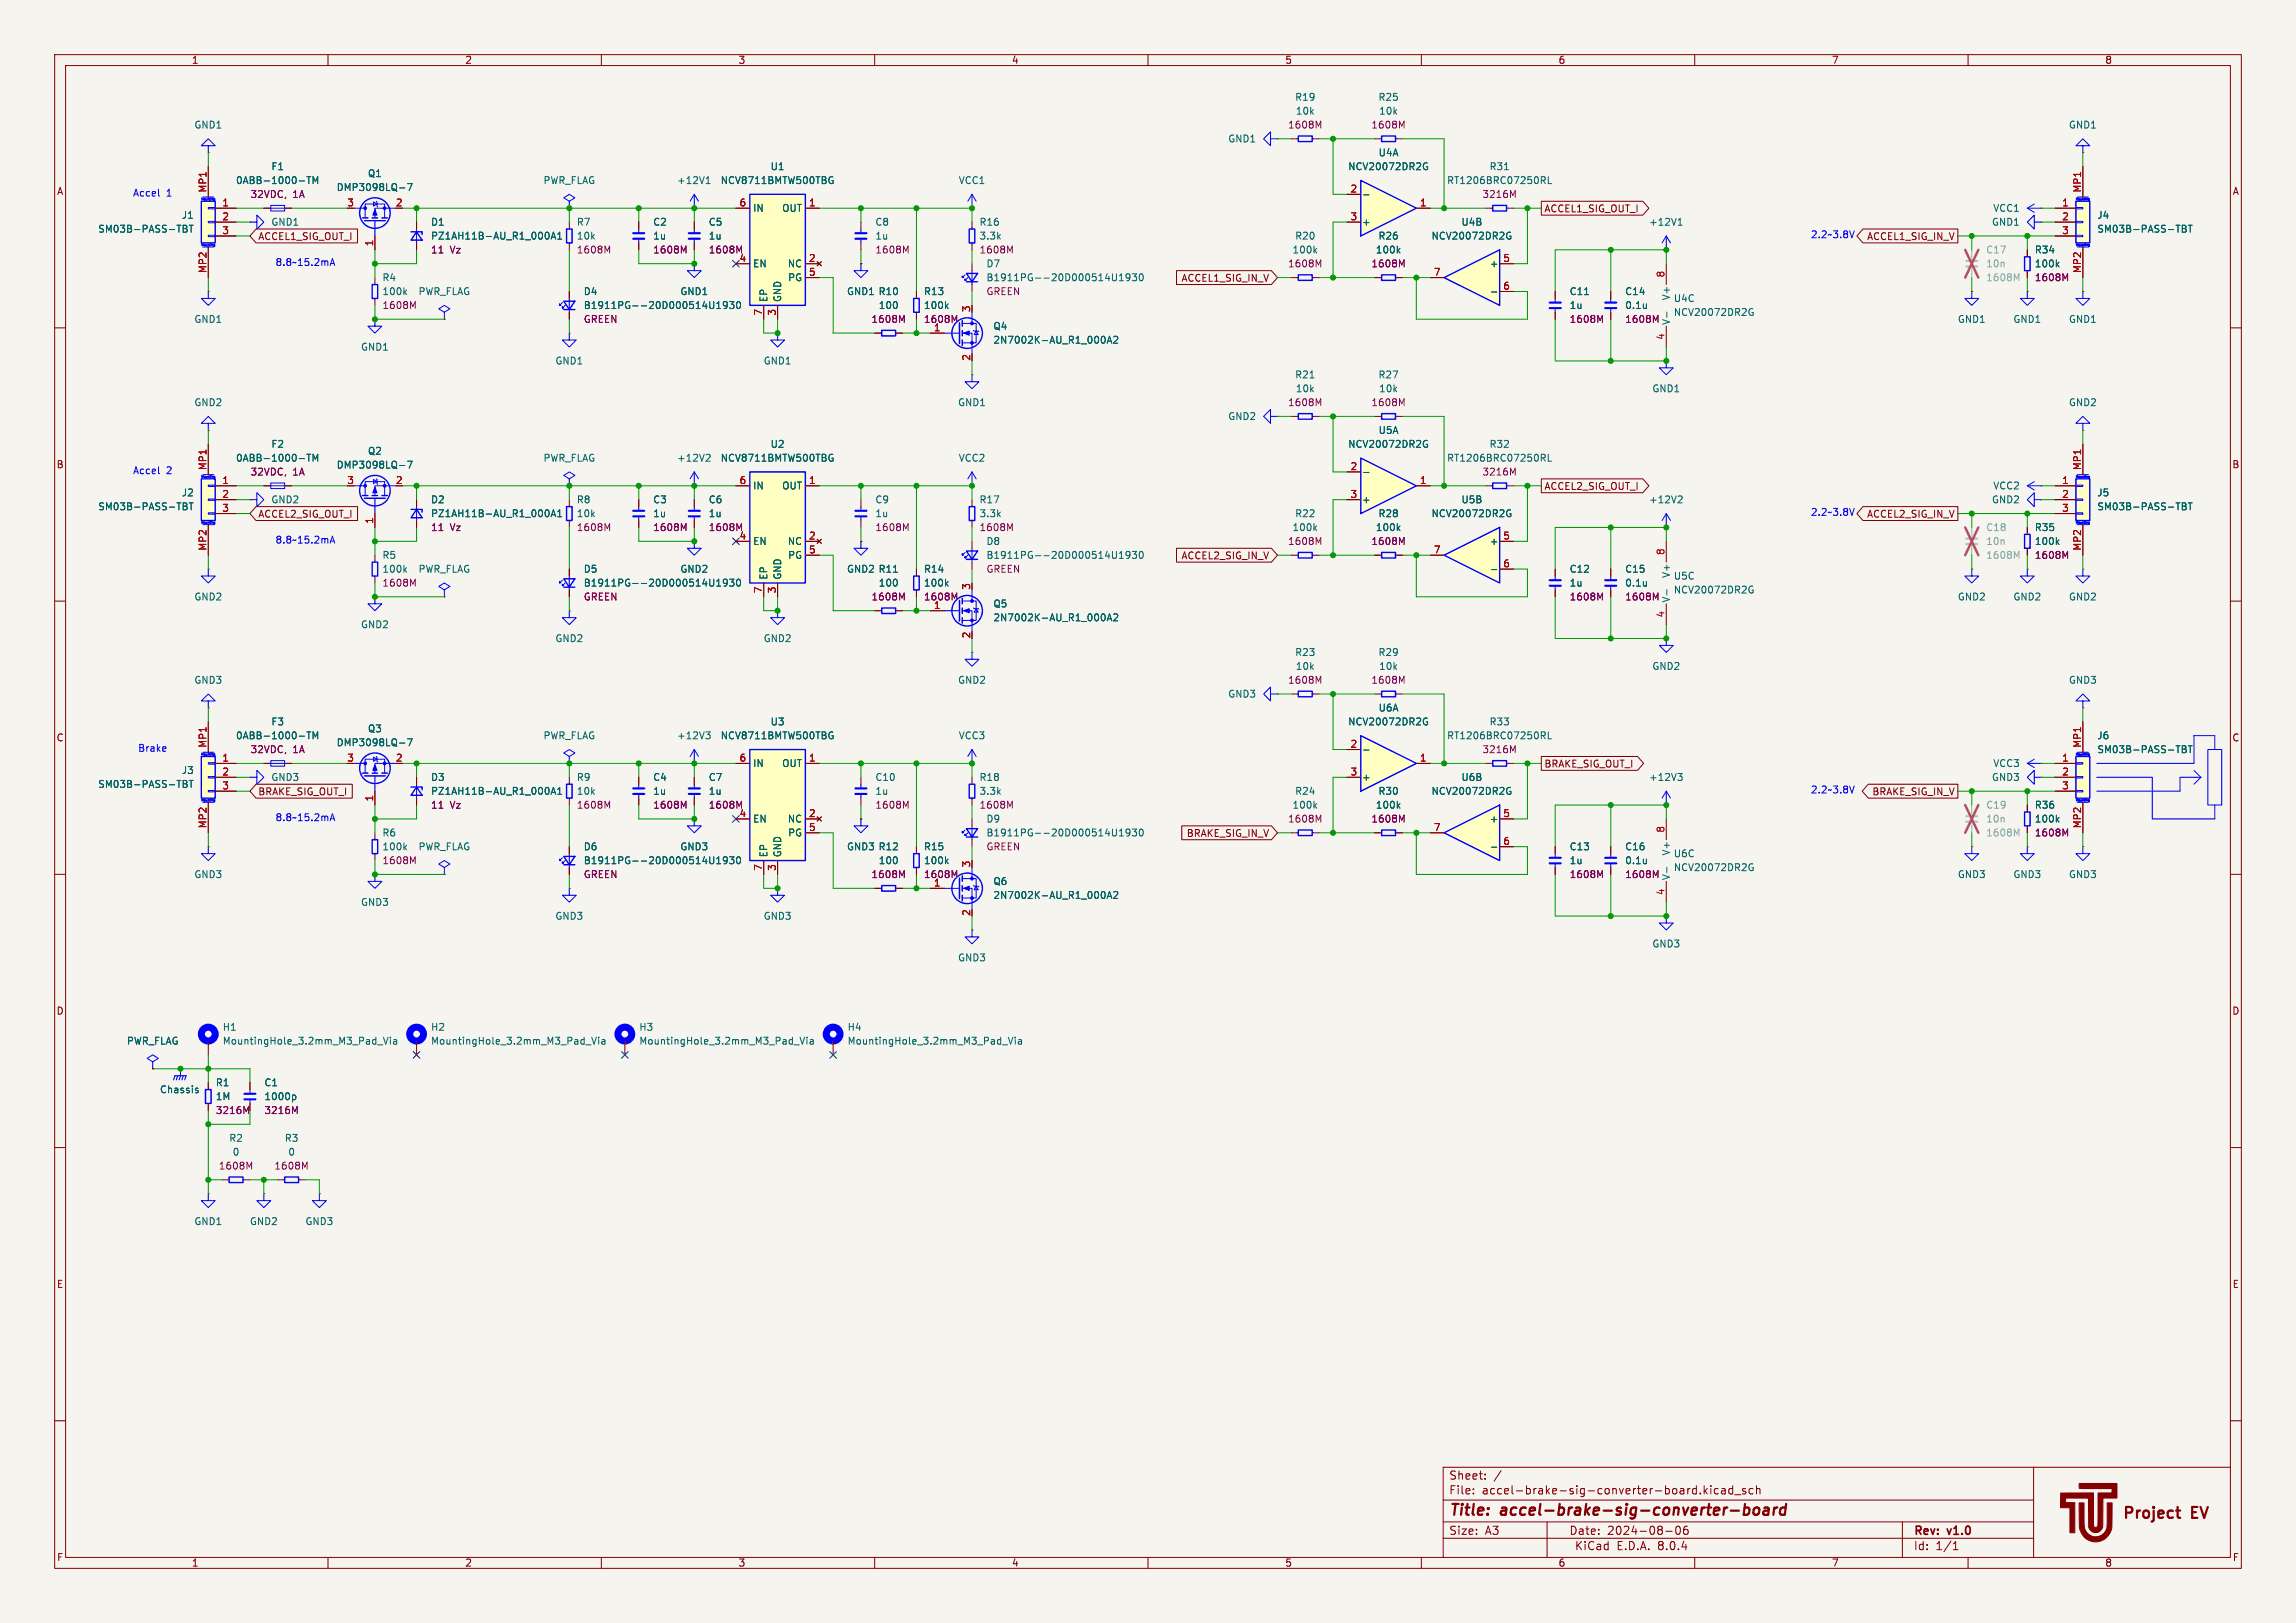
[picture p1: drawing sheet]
<svg xmlns="http://www.w3.org/2000/svg" width="420mm" height="297mm" viewBox="0 0 420 297" stroke-linecap="round" stroke-linejoin="round" font-family="sans-serif">
<defs><g id="words">
<g font-size="2.8" fill="#840000">
<text x="265" y="277.9">Title:</text>
<text x="274.6" y="277.9">accel-brake-sig-converter-board</text>
<text x="388" y="278.5">Project</text>
<text x="400.9" y="278.5">EV</text>
</g>
<g font-size="2.1" fill="#840000">
<text x="265" y="273.7">File:</text>
<text x="265" y="271">Sheet:</text>
<text x="271.1" y="273.7">accel-brake-sig-converter-board.kicad_sch</text>
<text x="265" y="281.1">Size:</text>
<text x="271.6" y="281.1">A3</text>
<text x="287" y="281.1">Date:</text>
<text x="294" y="281.1">2024-08-06</text>
<text x="350" y="281.3">Rev:</text>
<text x="356.4" y="281.3">v1.0</text>
<text x="288" y="283.9">KiCad</text>
<text x="295.7" y="283.9">E.D.A.</text>
<text x="303.3" y="283.9">8.0.4</text>
<text x="350" y="283.9">Id:</text>
<text x="354.1" y="283.9">1/1</text>
</g>
<g font-size="1.8" fill="#840000">
<text x="35" y="11.9">1</text>
<text x="85" y="11.9">2</text>
<text x="135" y="11.9">3</text>
<text x="185" y="11.9">4</text>
<text x="235" y="11.9">5</text>
<text x="285" y="11.9">6</text>
<text x="335" y="11.9">7</text>
<text x="385" y="11.9">8</text>
<text x="10.3" y="35.9">A</text>
<text x="408.3" y="35.9">A</text>
<text x="282.4" y="39.1">ACCEL1_SIG_OUT_I</text>
<text x="47.1" y="44.1">ACCEL1_SIG_OUT_I</text>
<text x="341.4" y="44.1">ACCEL1_SIG_IN_V</text>
<text x="216" y="51.8">ACCEL1_SIG_IN_V</text>
<text x="10.3" y="85.9">B</text>
<text x="282.4" y="89.9">ACCEL2_SIG_OUT_I</text>
<text x="408.2" y="85.9">B</text>
<text x="47.1" y="94.9">ACCEL2_SIG_OUT_I</text>
<text x="341.4" y="94.9">ACCEL2_SIG_IN_V</text>
<text x="216" y="102.6">ACCEL2_SIG_IN_V</text>
<text x="10.3" y="135.9">C</text>
<text x="408.2" y="135.9">C</text>
<text x="282.4" y="140.7">BRAKE_SIG_OUT_I</text>
<text x="47.1" y="145.7">BRAKE_SIG_OUT_I</text>
<text x="342.4" y="145.7">BRAKE_SIG_IN_V</text>
<text x="217" y="153.4">BRAKE_SIG_IN_V</text>
<text x="10.3" y="185.9">D</text>
<text x="408.2" y="185.9">D</text>
<text x="10.3" y="235.9">E</text>
<text x="408.3" y="235.9">E</text>
<text x="10.3" y="285.9">F</text>
<text x="35" y="286.9">1</text>
<text x="85" y="286.9">2</text>
<text x="135" y="286.9">3</text>
<text x="185" y="286.9">4</text>
<text x="235" y="286.9">5</text>
<text x="285" y="286.9">6</text>
<text x="335" y="286.9">7</text>
<text x="385" y="286.9">8</text>
<text x="408.3" y="285.9">F</text>
</g>
<g font-size="1.8" fill="#006464">
<text x="35.5" y="23.7">GND1</text>
<text x="236.8" y="18.6">R19</text>
<text x="236.9" y="21.2">10k</text>
<text x="252.1" y="18.6">R25</text>
<text x="252.2" y="21.2">10k</text>
<text x="378.4" y="23.7">GND1</text>
<text x="224.6" y="26.3">GND1</text>
<text x="252.1" y="28.8">U4A</text>
<text x="43.1" y="33.9">0ABB-1000-TM</text>
<text x="49.5" y="31.3">F1</text>
<text x="61.5" y="35.2">DMP3098LQ-7</text>
<text x="67.2" y="32.6">Q1</text>
<text x="99.3" y="33.9">PWR_FLAG</text>
<text x="123.8" y="33.9">+12V1</text>
<text x="131.7" y="33.9">NCV8711BMTW500TBG</text>
<text x="140.9" y="31.3">U1</text>
<text x="175.3" y="33.9">VCC1</text>
<text x="246.5" y="31.3">NCV20072DR2G</text>
<text x="264.6" y="33.9">RT1206BRC07250RL</text>
<text x="272.4" y="31.3">R31</text>
<text x="33.2" y="40.2">J1</text>
<text x="49.5" y="41.5">GND1</text>
<text x="78.7" y="41.5">D1</text>
<text x="105.4" y="41.5">R7</text>
<text x="119.4" y="41.5">C2</text>
<text x="129.5" y="41.5">C5</text>
<text x="137.7" y="39">IN</text>
<text x="143" y="39">OUT</text>
<text x="160" y="41.5">C8</text>
<text x="179.1" y="41.5">R16</text>
<text x="249" y="41.5">+</text>
<text x="267.2" y="41.5">U4B</text>
<text x="301.6" y="41.5">+12V1</text>
<text x="364.3" y="41.5">GND1</text>
<text x="364.5" y="39">VCC1</text>
<text x="383.6" y="40.2">J4</text>
<text x="17.9" y="42.8">SM03B-PASS-TBT</text>
<text x="78.7" y="44">PZ1AH11B-AU_R1_000A1</text>
<text x="105.4" y="44">10k</text>
<text x="119.4" y="44">1u</text>
<text x="129.5" y="44">1u</text>
<text x="160" y="44">1u</text>
<text x="179.1" y="44">3.3k</text>
<text x="236.3" y="46.6">100k</text>
<text x="236.8" y="44">R20</text>
<text x="251.6" y="46.6">100k</text>
<text x="252.1" y="44">R26</text>
<text x="261.8" y="44">NCV20072DR2G</text>
<text x="372.1" y="46.6">R34</text>
<text x="383.6" y="42.8">SM03B-PASS-TBT</text>
<text x="69.9" y="51.7">R4</text>
<text x="137.7" y="49.1">EN</text>
<text x="144" y="49.1">NC</text>
<text x="144.1" y="51.7">PG</text>
<text x="180.3" y="49.1">D7</text>
<text x="180.3" y="51.7">B1911PG--20D000514U1930</text>
<text x="272.4" y="49.1">+</text>
<text x="372.1" y="49.1">100k</text>
<text x="35.5" y="59.3">GND1</text>
<text x="69.9" y="54.2">100k</text>
<text x="76.5" y="54.2">PWR_FLAG</text>
<text x="106.7" y="54.2">D4</text>
<text x="106.7" y="56.7">B1911PG--20D000514U1930</text>
<text x="124.4" y="54.2">GND1</text>
<text x="140.6" y="55.4" transform="rotate(-90 140.6 55.4)">EP</text>
<text x="143.1" y="55.4" transform="rotate(-90 143.1 55.4)">GND</text>
<text x="154.8" y="54.2">GND1 R10</text>
<text x="160.6" y="56.7">100</text>
<text x="168.9" y="54.2">R13</text>
<text x="168.9" y="56.7">100k</text>
<text x="287" y="54.2">C11</text>
<text x="287" y="56.7">1u</text>
<text x="297.2" y="54.2">C14</text>
<text x="297.2" y="56.7">0.1u</text>
<text x="305.7" y="59.6" transform="rotate(-90 305.7 59.6)">V-</text>
<text x="305.7" y="55.1" transform="rotate(-90 305.7 55.1)">V+</text>
<text x="306.1" y="55.5">U4C</text>
<text x="306.1" y="58">NCV20072DR2G</text>
<text x="358" y="59.3">GND1</text>
<text x="368.2" y="59.3">GND1</text>
<text x="378.4" y="59.3">GND1</text>
<text x="65.9" y="64.4">GND1</text>
<text x="181.6" y="60.6">Q4</text>
<text x="181.6" y="63.1">2N7002K-AU_R1_000A2</text>
<text x="101.5" y="66.9">GND1</text>
<text x="139.6" y="66.9">GND1</text>
<text x="236.8" y="69.4">R21</text>
<text x="236.9" y="72">10k</text>
<text x="252.1" y="69.4">R27</text>
<text x="252.2" y="72">10k</text>
<text x="302.2" y="72">GND1</text>
<text x="35.5" y="74.5">GND2</text>
<text x="175.2" y="74.5">GND1</text>
<text x="224.6" y="77.1">GND2</text>
<text x="378.4" y="74.5">GND2</text>
<text x="49.5" y="82.1">F2</text>
<text x="67.2" y="83.4">Q2</text>
<text x="140.9" y="82.1">U2</text>
<text x="246.5" y="82.1">NCV20072DR2G</text>
<text x="252.1" y="79.6">U5A</text>
<text x="272.4" y="82.1">R32</text>
<text x="43.1" y="84.7">0ABB-1000-TM</text>
<text x="61.5" y="86">DMP3098LQ-7</text>
<text x="99.3" y="84.7">PWR_FLAG</text>
<text x="123.8" y="84.7">+12V2</text>
<text x="131.7" y="84.7">NCV8711BMTW500TBG</text>
<text x="137.7" y="89.8">IN</text>
<text x="143" y="89.8">OUT</text>
<text x="175.3" y="84.7">VCC2</text>
<text x="264.6" y="84.7">RT1206BRC07250RL</text>
<text x="364.5" y="89.8">VCC2</text>
<text x="17.9" y="93.6">SM03B-PASS-TBT</text>
<text x="33.2" y="91">J2</text>
<text x="49.5" y="92.3">GND2</text>
<text x="78.7" y="92.3">D2</text>
<text x="78.7" y="94.8">PZ1AH11B-AU_R1_000A1</text>
<text x="105.4" y="92.3">R8</text>
<text x="105.4" y="94.8">10k</text>
<text x="119.4" y="92.3">C3</text>
<text x="119.4" y="94.8">1u</text>
<text x="129.5" y="92.3">C6</text>
<text x="129.5" y="94.8">1u</text>
<text x="160" y="92.3">C9</text>
<text x="160" y="94.8">1u</text>
<text x="179.1" y="94.8">3.3k</text>
<text x="179.1" y="92.3">R17</text>
<text x="236.8" y="94.8">R22</text>
<text x="249" y="92.3">+</text>
<text x="252.1" y="94.8">R28</text>
<text x="261.8" y="94.8">NCV20072DR2G</text>
<text x="267.2" y="92.3">U5B</text>
<text x="301.6" y="92.3">+12V2</text>
<text x="364.3" y="92.3">GND2</text>
<text x="383.6" y="91">J5</text>
<text x="383.6" y="93.6">SM03B-PASS-TBT</text>
<text x="137.7" y="99.9">EN</text>
<text x="144" y="99.9">NC</text>
<text x="180.3" y="99.9">D8</text>
<text x="236.3" y="97.4">100k</text>
<text x="251.6" y="97.4">100k</text>
<text x="272.4" y="99.9">+</text>
<text x="372.1" y="97.4">R35</text>
<text x="372.1" y="99.9">100k</text>
<text x="69.9" y="102.5">R5</text>
<text x="69.9" y="105">100k</text>
<text x="76.5" y="105">PWR_FLAG</text>
<text x="106.7" y="105">D5</text>
<text x="106.7" y="107.5">B1911PG--20D000514U1930</text>
<text x="124.4" y="105">GND2</text>
<text x="140.6" y="106.2" transform="rotate(-90 140.6 106.2)">EP</text>
<text x="143.1" y="106.2" transform="rotate(-90 143.1 106.2)">GND</text>
<text x="144.1" y="102.5">PG</text>
<text x="154.8" y="105">GND2 R11</text>
<text x="160.6" y="107.5">100</text>
<text x="168.9" y="105">R14</text>
<text x="168.9" y="107.5">100k</text>
<text x="180.3" y="102.5">B1911PG--20D000514U1930</text>
<text x="287" y="105">C12</text>
<text x="287" y="107.5">1u</text>
<text x="297.2" y="105">C15</text>
<text x="297.2" y="107.5">0.1u</text>
<text x="305.7" y="105.9" transform="rotate(-90 305.7 105.9)">V+</text>
<text x="306.1" y="106.3">U5C</text>
<text x="35.5" y="110.1">GND2</text>
<text x="181.6" y="111.4">Q5</text>
<text x="181.6" y="113.9">2N7002K-AU_R1_000A2</text>
<text x="305.7" y="110.4" transform="rotate(-90 305.7 110.4)">V-</text>
<text x="306.1" y="108.8">NCV20072DR2G</text>
<text x="358" y="110.1">GND2</text>
<text x="368.2" y="110.1">GND2</text>
<text x="378.4" y="110.1">GND2</text>
<text x="65.9" y="115.2">GND2</text>
<text x="101.5" y="117.7">GND2</text>
<text x="139.6" y="117.7">GND2</text>
<text x="35.5" y="125.3">GND3</text>
<text x="175.2" y="125.3">GND2</text>
<text x="236.8" y="120.2">R23</text>
<text x="236.9" y="122.8">10k</text>
<text x="252.1" y="120.2">R29</text>
<text x="252.2" y="122.8">10k</text>
<text x="302.2" y="122.8">GND2</text>
<text x="378.4" y="125.3">GND3</text>
<text x="224.6" y="127.9">GND3</text>
<text x="252.1" y="130.4">U6A</text>
<text x="43.1" y="135.5">0ABB-1000-TM</text>
<text x="49.5" y="132.9">F3</text>
<text x="61.5" y="136.8">DMP3098LQ-7</text>
<text x="67.2" y="134.2">Q3</text>
<text x="99.3" y="135.5">PWR_FLAG</text>
<text x="123.8" y="135.5">+12V3</text>
<text x="131.7" y="135.5">NCV8711BMTW500TBG</text>
<text x="140.9" y="132.9">U3</text>
<text x="175.3" y="135.5">VCC3</text>
<text x="246.5" y="132.9">NCV20072DR2G</text>
<text x="264.6" y="135.5">RT1206BRC07250RL</text>
<text x="272.4" y="132.9">R33</text>
<text x="383.6" y="135.5">J6</text>
<text x="33.2" y="141.8">J3</text>
<text x="49.5" y="143.1">GND3</text>
<text x="78.7" y="143.1">D3</text>
<text x="105.4" y="143.1">R9</text>
<text x="119.4" y="143.1">C4</text>
<text x="129.5" y="143.1">C7</text>
<text x="137.7" y="140.6">IN</text>
<text x="143" y="140.6">OUT</text>
<text x="160" y="143.1">C10</text>
<text x="179.1" y="143.1">R18</text>
<text x="249" y="143.1">+</text>
<text x="267.2" y="143.1">U6B</text>
<text x="301.6" y="143.1">+12V3</text>
<text x="364.3" y="143.1">GND3</text>
<text x="364.5" y="140.6">VCC3</text>
<text x="383.6" y="138">SM03B-PASS-TBT</text>
<text x="17.9" y="144.4">SM03B-PASS-TBT</text>
<text x="78.7" y="145.6">PZ1AH11B-AU_R1_000A1</text>
<text x="105.4" y="145.6">10k</text>
<text x="119.4" y="145.6">1u</text>
<text x="129.5" y="145.6">1u</text>
<text x="160" y="145.6">1u</text>
<text x="179.1" y="145.6">3.3k</text>
<text x="236.3" y="148.2">100k</text>
<text x="236.8" y="145.6">R24</text>
<text x="251.6" y="148.2">100k</text>
<text x="252.1" y="145.6">R30</text>
<text x="261.8" y="145.6">NCV20072DR2G</text>
<text x="372.1" y="148.2">R36</text>
<text x="69.9" y="153.3">R6</text>
<text x="69.9" y="155.8">100k</text>
<text x="76.5" y="155.8">PWR_FLAG</text>
<text x="106.7" y="155.8">D6</text>
<text x="124.4" y="155.8">GND3</text>
<text x="137.7" y="150.7">EN</text>
<text x="144" y="150.7">NC</text>
<text x="144.1" y="153.3">PG</text>
<text x="154.8" y="155.8">GND3 R12</text>
<text x="168.9" y="155.8">R15</text>
<text x="180.3" y="150.7">D9</text>
<text x="180.3" y="153.3">B1911PG--20D000514U1930</text>
<text x="272.4" y="150.7">+</text>
<text x="287" y="155.8">C13</text>
<text x="297.2" y="155.8">C16</text>
<text x="372.1" y="150.7">100k</text>
<text x="35.5" y="160.9">GND3</text>
<text x="106.7" y="158.3">B1911PG--20D000514U1930</text>
<text x="140.6" y="157" transform="rotate(-90 140.6 157)">EP</text>
<text x="143.1" y="157" transform="rotate(-90 143.1 157)">GND</text>
<text x="160.6" y="158.3">100</text>
<text x="168.9" y="158.3">100k</text>
<text x="287" y="158.3">1u</text>
<text x="297.2" y="158.3">0.1u</text>
<text x="305.7" y="161.2" transform="rotate(-90 305.7 161.2)">V-</text>
<text x="305.7" y="156.7" transform="rotate(-90 305.7 156.7)">V+</text>
<text x="306.1" y="157.1">U6C</text>
<text x="306.1" y="159.6">NCV20072DR2G</text>
<text x="358" y="160.9">GND3</text>
<text x="368.2" y="160.9">GND3</text>
<text x="378.4" y="160.9">GND3</text>
<text x="65.9" y="166">GND3</text>
<text x="181.6" y="162.2">Q6</text>
<text x="181.6" y="164.7">2N7002K-AU_R1_000A2</text>
<text x="101.5" y="168.5">GND3</text>
<text x="139.6" y="168.5">GND3</text>
<text x="302.2" y="173.6">GND3</text>
<text x="175.2" y="176.1">GND3</text>
<text x="23.1" y="191.4">PWR_FLAG</text>
<text x="40.6" y="191.4">MountingHole_3.2mm_M3_Pad_Via</text>
<text x="40.6" y="188.8">H1</text>
<text x="78.7" y="191.4">MountingHole_3.2mm_M3_Pad_Via</text>
<text x="78.7" y="188.8">H2</text>
<text x="116.8" y="191.4">MountingHole_3.2mm_M3_Pad_Via</text>
<text x="116.8" y="188.8">H3</text>
<text x="154.9" y="191.4">MountingHole_3.2mm_M3_Pad_Via</text>
<text x="154.9" y="188.8">H4</text>
<text x="29.2" y="200.3">Chassis</text>
<text x="39.4" y="199">R1</text>
<text x="39.4" y="201.5">1M</text>
<text x="48.3" y="199">C1</text>
<text x="48.3" y="201.5">1000p</text>
<text x="41.8" y="209.1">R2</text>
<text x="52" y="209.1">R3</text>
<text x="42.5" y="211.7">0</text>
<text x="52.6" y="211.7">0</text>
<text x="35.5" y="224.4">GND1</text>
<text x="45.6" y="224.4">GND2</text>
<text x="55.8" y="224.4">GND3</text>
</g>
<g font-size="1.8" fill="#840084">
<text x="235.5" y="23.7">1608M</text>
<text x="250.8" y="23.7">1608M</text>
<text x="45.7" y="36.4">32VDC,</text>
<text x="53.6" y="36.4">1A</text>
<text x="271.1" y="36.4">3216M</text>
<text x="78.7" y="46.6">11</text>
<text x="82.3" y="46.6">Vz</text>
<text x="105.4" y="46.6">1608M</text>
<text x="119.4" y="46.6">1608M</text>
<text x="129.5" y="46.6">1608M</text>
<text x="160" y="46.6">1608M</text>
<text x="179.1" y="46.6">1608M</text>
<text x="235.5" y="49.1">1608M</text>
<text x="250.8" y="49.1">1608M</text>
<text x="372.1" y="51.7">1608M</text>
<text x="69.9" y="56.7">1608M</text>
<text x="106.7" y="59.3">GREEN</text>
<text x="159.3" y="59.3">1608M</text>
<text x="168.9" y="59.3">1608M</text>
<text x="180.3" y="54.2">GREEN</text>
<text x="287" y="59.3">1608M</text>
<text x="297.2" y="59.3">1608M</text>
<text x="235.5" y="74.5">1608M</text>
<text x="250.8" y="74.5">1608M</text>
<text x="45.7" y="87.2">32VDC,</text>
<text x="53.6" y="87.2">1A</text>
<text x="271.1" y="87.2">3216M</text>
<text x="78.7" y="97.4">11</text>
<text x="82.3" y="97.4">Vz</text>
<text x="105.4" y="97.4">1608M</text>
<text x="119.4" y="97.4">1608M</text>
<text x="129.5" y="97.4">1608M</text>
<text x="160" y="97.4">1608M</text>
<text x="179.1" y="97.4">1608M</text>
<text x="235.5" y="99.9">1608M</text>
<text x="250.8" y="99.9">1608M</text>
<text x="69.9" y="107.5">1608M</text>
<text x="180.3" y="105">GREEN</text>
<text x="372.1" y="102.5">1608M</text>
<text x="106.7" y="110.1">GREEN</text>
<text x="159.3" y="110.1">1608M</text>
<text x="168.9" y="110.1">1608M</text>
<text x="287" y="110.1">1608M</text>
<text x="297.2" y="110.1">1608M</text>
<text x="235.5" y="125.3">1608M</text>
<text x="250.8" y="125.3">1608M</text>
<text x="45.7" y="138">32VDC,</text>
<text x="53.6" y="138">1A</text>
<text x="271.1" y="138">3216M</text>
<text x="78.7" y="148.2">11</text>
<text x="82.3" y="148.2">Vz</text>
<text x="105.4" y="148.2">1608M</text>
<text x="119.4" y="148.2">1608M</text>
<text x="129.5" y="148.2">1608M</text>
<text x="160" y="148.2">1608M</text>
<text x="179.1" y="148.2">1608M</text>
<text x="180.3" y="155.8">GREEN</text>
<text x="235.5" y="150.7">1608M</text>
<text x="250.8" y="150.7">1608M</text>
<text x="372.1" y="153.3">1608M</text>
<text x="69.9" y="158.3">1608M</text>
<text x="106.7" y="160.9">GREEN</text>
<text x="159.3" y="160.9">1608M</text>
<text x="168.9" y="160.9">1608M</text>
<text x="287" y="160.9">1608M</text>
<text x="297.2" y="160.9">1608M</text>
<text x="39.4" y="204.1">3216M</text>
<text x="48.3" y="204.1">3216M</text>
<text x="39.9" y="214.2">1608M</text>
<text x="50.1" y="214.2">1608M</text>
</g>
<g font-size="1.8" fill="#a90000">
<text x="37.8" y="35.3" transform="rotate(-90 37.8 35.3)">MP1</text>
<text x="246.9" y="35.3">2</text>
<text x="380.7" y="35.3" transform="rotate(-90 380.7 35.3)">MP1</text>
<text x="40.6" y="37.8">1</text>
<text x="40.6" y="40.4">2</text>
<text x="63.4" y="37.8">3</text>
<text x="72.3" y="37.8">2</text>
<text x="135.2" y="37.8">6</text>
<text x="147.9" y="37.8">1</text>
<text x="246.9" y="40.4">3</text>
<text x="259.6" y="37.8">1</text>
<text x="377.1" y="37.8">1</text>
<text x="377.1" y="40.4">2</text>
<text x="40.6" y="42.9">3</text>
<text x="68.3" y="45.2" transform="rotate(-90 68.3 45.2)">1</text>
<text x="377.1" y="42.9">3</text>
<text x="37.8" y="50.1" transform="rotate(-90 37.8 50.1)">MP2</text>
<text x="135.2" y="48">4</text>
<text x="147.9" y="48">2</text>
<text x="147.9" y="50.5">5</text>
<text x="262.2" y="50.5">7</text>
<text x="274.9" y="48">5</text>
<text x="274.9" y="53.1">6</text>
<text x="304.5" y="50.9" transform="rotate(-90 304.5 50.9)">8</text>
<text x="380.7" y="50.1" transform="rotate(-90 380.7 50.1)">MP2</text>
<text x="139.4" y="57.9" transform="rotate(-90 139.4 57.9)">7</text>
<text x="142" y="57.9" transform="rotate(-90 142 57.9)">3</text>
<text x="177.5" y="57.2" transform="rotate(-90 177.5 57.2)">3</text>
<text x="170.7" y="60.7">1</text>
<text x="304.5" y="62.3" transform="rotate(-90 304.5 62.3)">4</text>
<text x="177.5" y="66.1" transform="rotate(-90 177.5 66.1)">2</text>
<text x="37.8" y="86.1" transform="rotate(-90 37.8 86.1)">MP1</text>
<text x="40.6" y="88.6">1</text>
<text x="63.4" y="88.6">3</text>
<text x="72.3" y="88.6">2</text>
<text x="135.2" y="88.6">6</text>
<text x="147.9" y="88.6">1</text>
<text x="246.9" y="86.1">2</text>
<text x="259.6" y="88.6">1</text>
<text x="377.1" y="88.6">1</text>
<text x="380.7" y="86.1" transform="rotate(-90 380.7 86.1)">MP1</text>
<text x="40.6" y="91.2">2</text>
<text x="40.6" y="93.7">3</text>
<text x="68.3" y="96" transform="rotate(-90 68.3 96)">1</text>
<text x="246.9" y="91.2">3</text>
<text x="377.1" y="91.2">2</text>
<text x="377.1" y="93.7">3</text>
<text x="37.8" y="100.9" transform="rotate(-90 37.8 100.9)">MP2</text>
<text x="135.2" y="98.8">4</text>
<text x="147.9" y="98.8">2</text>
<text x="147.9" y="101.3">5</text>
<text x="262.2" y="101.3">7</text>
<text x="274.9" y="98.8">5</text>
<text x="304.5" y="101.7" transform="rotate(-90 304.5 101.7)">8</text>
<text x="380.7" y="100.9" transform="rotate(-90 380.7 100.9)">MP2</text>
<text x="274.9" y="103.9">6</text>
<text x="139.4" y="108.7" transform="rotate(-90 139.4 108.7)">7</text>
<text x="142" y="108.7" transform="rotate(-90 142 108.7)">3</text>
<text x="170.7" y="111.5">1</text>
<text x="177.5" y="108" transform="rotate(-90 177.5 108)">3</text>
<text x="304.5" y="113.1" transform="rotate(-90 304.5 113.1)">4</text>
<text x="177.5" y="116.9" transform="rotate(-90 177.5 116.9)">2</text>
<text x="37.8" y="136.9" transform="rotate(-90 37.8 136.9)">MP1</text>
<text x="246.9" y="136.9">2</text>
<text x="380.7" y="136.9" transform="rotate(-90 380.7 136.9)">MP1</text>
<text x="40.6" y="139.4">1</text>
<text x="40.6" y="142">2</text>
<text x="63.4" y="139.4">3</text>
<text x="72.3" y="139.4">2</text>
<text x="135.2" y="139.4">6</text>
<text x="147.9" y="139.4">1</text>
<text x="246.9" y="142">3</text>
<text x="259.6" y="139.4">1</text>
<text x="377.1" y="139.4">1</text>
<text x="377.1" y="142">2</text>
<text x="40.6" y="144.5">3</text>
<text x="68.3" y="146.8" transform="rotate(-90 68.3 146.8)">1</text>
<text x="135.2" y="149.6">4</text>
<text x="147.9" y="149.6">2</text>
<text x="274.9" y="149.6">5</text>
<text x="377.1" y="144.5">3</text>
<text x="37.8" y="151.7" transform="rotate(-90 37.8 151.7)">MP2</text>
<text x="147.9" y="152.1">5</text>
<text x="262.2" y="152.1">7</text>
<text x="274.9" y="154.7">6</text>
<text x="304.5" y="152.5" transform="rotate(-90 304.5 152.5)">8</text>
<text x="380.7" y="151.7" transform="rotate(-90 380.7 151.7)">MP2</text>
<text x="139.4" y="159.5" transform="rotate(-90 139.4 159.5)">7</text>
<text x="142" y="159.5" transform="rotate(-90 142 159.5)">3</text>
<text x="177.5" y="158.8" transform="rotate(-90 177.5 158.8)">3</text>
<text x="170.7" y="162.3">1</text>
<text x="177.5" y="167.7" transform="rotate(-90 177.5 167.7)">2</text>
<text x="304.5" y="163.9" transform="rotate(-90 304.5 163.9)">4</text>
</g>
<g font-size="1.8" fill="#0000c2">
<text x="24.2" y="36.2">Accel</text>
<text x="30.4" y="36.2">1</text>
<text x="331.2" y="43.8">2.2~3.8V</text>
<text x="50.3" y="48.9">8.8~15.2mA</text>
<text x="24.2" y="87">Accel</text>
<text x="30.4" y="87">2</text>
<text x="331.2" y="94.6">2.2~3.8V</text>
<text x="50.3" y="99.7">8.8~15.2mA</text>
<text x="25.2" y="137.8">Brake</text>
<text x="331.2" y="145.4">2.2~3.8V</text>
<text x="50.3" y="150.5">8.8~15.2mA</text>
</g>
<g font-size="1.8" fill="#939391">
<text x="363.2" y="46.6">C17</text>
<text x="363.2" y="49.1">10n</text>
<text x="363.2" y="97.4">C18</text>
<text x="363.2" y="99.9">10n</text>
<text x="363.2" y="148.2">C19</text>
<text x="363.2" y="150.7">10n</text>
</g>
<g font-size="1.8" fill="#9c9b98">
<text x="363.2" y="51.7">1608M</text>
<text x="363.2" y="102.5">1608M</text>
<text x="363.2" y="153.3">1608M</text>
</g>
<g font-size=".5" fill="#00f">
<text x="36.6" y="36.9">Mounting</text>
<text x="379.5" y="36.9">Mounting</text>
<text x="36.6" y="45.3">Mounting</text>
<text x="379.5" y="45.3">Mounting</text>
<text x="36.6" y="87.7">Mounting</text>
<text x="379.5" y="87.7">Mounting</text>
<text x="36.6" y="96.1">Mounting</text>
<text x="379.5" y="96.1">Mounting</text>
<text x="36.6" y="138.5">Mounting</text>
<text x="379.5" y="138.5">Mounting</text>
<text x="36.6" y="146.9">Mounting</text>
<text x="379.5" y="146.9">Mounting</text>
</g>
</g></defs>
<path d="M0 0h420v297h-420z" fill="#f5f4ef" stroke="#f5f4ef" stroke-width=".18"/>
<g fill="none" stroke="#840000" stroke-width=".18">
<path d="M10 10h400v277h-400zM12 12h396v273h-396zM60 10v2M110 10v2M160 10v2M210 10v2M260 10v2M310 10v2M360 10v2M373.4 38.1h.1M381 27.9h.1M10 60h2"/>
<path d="M127 48.3h.1M373.4 40.6h.1M408 60h2M381 78.7h.1M157.5 91.4v1.3M157.5 95.3v1.2M177.8 88.9h.1M10 110h2M68.6 109.2h.1M68.6 101.6v1M68.6 105.7v1M408 110h2"/>
<path d="M10 160h2M408 160h2M10 210h2M50.8 215.9h1M54.9 215.9h1M408 210h2M10 260h2M408 260h2M264 278.5h108M264 274.5h108M269.5 273.2v.2M269.5 272.5v.1"/>
<path d="M271.7 270.5v.2M271.7 269.8v.1M274.6 269.1l-1.3 1.9M283 278.5v6.5M306.7 279.4a.81 .81 0 0 0 .3 1.4l.2-.2 .2-.4-.2-.8M308.2 279.4a1.17 1.17 0 0 0-.1 1.3h.6l.1-.6-.3-.2h-.3l-.3 .2M311.7 271.9v1.5M311.9 272.8l.4 .6M312.3 272.4l-.6 .6M312.9 271.9v.1M312.9 272.4v1M314.3 272.5l-.4-.1-.3 .3v.4l.1 .2h.6"/>
<path d="M314.9 272.5h.6l.1 .9M315.6 272.7l-.5 .1a.29 .29 0 0 0-.2 .3 .29 .29 0 0 0 .2 .3l.5-.1M316.9 272.5l-.4-.1-.3 .3v.4l.2 .2h.5M316.9 271.9v1.5M317.3 273.5h1.1M319.3 272.5l-.4-.1-.2 .2 .1 .2 .5 .2v.3h-.6M320.7 272.5l-.5-.1-.3 .3v.4l.2 .2h.6M321.3 272.5l.2-.1 .4 .1v.9M321.3 271.9v1.5M348 278.5v6.5M372 268.5v16.5M408 268.5h-144v16.5"/>
<path d="M60 285v2M110 285v2M160 285v2M210 285v2M260 285v2M264 281.5h108M304.7 280.2h1.2M310 285v2M357.3 283.6h.9M357.3 282.5l.4-.4v1.5M360 285v2"/>
</g>
<path d="M319.1 276l.2-.1 .6 .1 .1 .3v.5a.66 .66 0 0 1-1 .3M319.2 275.2l-.2 2M320.9 276.1a.52 .52 0 0 1 .5-.2 .52 .52 0 0 1 .4 .4v.5a.55 .55 0 0 1-.6 .4 .55 .55 0 0 1-.5-.4zM322.7 276l.2-.1 .6 .1-.1 1.2M323.5 276.3l-.6 .1a.4 .4 0 0 0-.4 .4 .4 .4 0 0 0 .3 .4l.6-.1M324.5 275.9l-.1 1.3M325.1 275.9l-.4 .1-.2 .3M326.6 276a.66 .66 0 0 0-1 .3v.5l.1 .3 .2 .1 .6-.1M326.7 275.2l-.2 2M398 276.4h.8M398.3 277.5l.1 .2 .4 .1" fill="none" stroke="#840000" stroke-width=".4"/>
<g fill="#840000" stroke="#840000" stroke-width=".18">
<path d="M380.3 275h.9v3.5a2.16 2.16 0 0 0 1.5 2.6 2.16 2.16 0 0 0 2.7-1.4l.1-4.7h.9l-.1 3.3a3.2 3.2 0 0 1-4.1 3.6 3.5 3.5 0 0 1-1.9-3.7z"/>
<path d="M376.9 273.2h6l.1 5.7a.45 .45 0 0 0 .4 .6 .45 .45 0 0 0 .4-.6v-5.7h2.5v-.8h-5.9l-.1-.9h6.9v2.6h-2.5l-.1 5.3a1.33 1.33 0 0 1-1.2 1.1 1.33 1.33 0 0 1-1.3-1l-.1-5.3-4.2-.1v.9h1.7v5.5h-.9v-4.6h-1.7z"/>
</g>
<g fill="none" stroke="#00f" stroke-width=".18">
<path d="M370.8 38.1l1.3 .8M370.8 38.1h2.6M372.1 37.3l-1.3 .8M381 26.7h1.3l-1.3-1.3-1.3 1.3h1.3v1.2M127 48.3v1.2h1.3l-1.3 1.3-1.3-1.3h1.3M372.1 40.6v-1.2l-1.3 1.2 1.3 1.3v-1.3h1.3M381 77.5h1.3l-1.3-1.3-1.3 1.3h1.3v1.2M157.5 92.7v.8M157.5 94.5v.8M177.8 86.4l-.8 1.2M177.8 86.4v2.5M177.8 86.4l.8 1.2"/>
<path d="M68.6 109.2v1.3h1.2l-1.2 1.3-1.3-1.3h1.3M68.6 102.6v.3M68.6 105.4v.3M51.8 215.9h.3M54.6 215.9h.3"/>
</g>
<path d="M68.1 102.9h1v2.5h-1zM52.1 215.4h2.5v1h-2.5z" fill="none" stroke="#00f" stroke-width=".25"/>
<path d="M74 104.2l.4 .5M74.4 103.9l-.5 .5" fill="none" stroke="#006464" stroke-width=".18"/>
<path d="M165.7 96.7l.4-.9v1.3M75.5 106.9l.4-.9v1.3M55.8 213.6l.4-.9v1.2" fill="none" stroke="#840084" stroke-width=".18"/>
<path d="M156.5 94.5h2M156.5 93.5h2" fill="none" stroke="#00f" stroke-width=".38"/>
<path d="M379.7 87.6h2.6v7.7h-2.6z" fill="#ffffc2"/>
<g fill="none" stroke="#00f" stroke-width=".18">
<path d="M379.7 93.9h1.3v.2h-1.3zM379.7 91.3h1.3v.3h-1.3zM379.7 88.8h1.3v.2h-1.3zM379.8 87.4v-.4l.1 .3 .2-.3v.4M379.8 95.8v-.4l.1 .3 .2-.3v.4M380 96h2M380 86.9h2M381.3 87v.4M381.3 95.4v.3M381.5 87.1h.1M381.5 95.4h.1M381.5 95.4v.1"/>
<path d="M382 95.9h.2M382 95.8h.1M382 95.6v.2M382 87.5h.2M382 87.4h.1M382 95.8h.2M382 95.6h.1M382 87.4h.2M382.2 87.2l-.2 .2M382.2 95.5l-.2 .1M382.2 95.5v.1M382.2 87.2h.1"/>
<path d="M382.2 95.9h.1M382.2 87.5h.1M382.2 87.2v.3M382.2 95.5v.4M177.8 119.4v1.3h1.3l-1.3 1.2-1.3-1.2h1.3M177.8 137.2l-.8 1.2M177.8 137.2v2.5M177.8 137.2l.8 1.2M370.8 154.9v1.3h1.3l-1.3 1.3-1.2-1.3h1.2M370.8 148.3v.3M370.8 151.1v.3M381 154.9v1.3h1.3l-1.3 1.3-1.3-1.3h1.3"/>
<path d="M41.7 215.9h.2M44.4 215.9h.3M58.4 218.4v1.3h1.3l-1.3 1.3-1.3-1.3h1.3"/>
</g>
<path d="M379.7 87.6h2.6v7.7h-2.6zM370.3 148.6h1v2.5h-1zM41.9 215.4h2.5v1h-2.5z" fill="none" stroke="#00f" stroke-width=".25"/>
<g fill="none" stroke="#840000" stroke-width=".18">
<path d="M375.9 88.9h3.8M375.9 91.4h3.8M375.9 94h3.8M381 81.3v5.6M381 96v5.6M177.8 119.4h.1M177.8 139.7h.1M370.8 154.9h.1M370.8 147.3v1M370.8 151.4v1M381 154.9h.1M40.6 215.9h1.1"/>
<path d="M44.7 215.9h1M58.4 218.4h.1"/>
</g>
<path d="M399.2 92h.4l.3 .3-.3 .3 .3 .1v.3l-.2 .3h-.5zM399.2 92.6h.4M400.3 92h.7M400.6 92v1.3M376.3 150l.3 .4M376.6 149.6l-.4 .5" fill="none" stroke="#006464" stroke-width=".18"/>
<path d="M377.8 152.6l.4-.9v1.3M45.6 213.6l.4-.9v1.2" fill="none" stroke="#840084" stroke-width=".18"/>
<path d="M379.7 138.4h2.6v7.7h-2.6z" fill="#ffffc2"/>
<g fill="none" stroke="#00f" stroke-width=".18">
<path d="M104.1 36.8l1.1-.6-1.1-.6-1 .6 1 .6v1.3M76.2 41.9v2.6M81.3 57.2l1-.7-1-.6-1 .6 1 .7v1.2M104.1 61v1.2h1.3l-1.3 1.3-1.2-1.3h1.2M157.5 99.1v1.2h1.2l-1.2 1.3-1.3-1.3h1.3M177.8 92.5v.2M177.8 95.3v.2M370.8 88.9l1.3 .8M370.8 88.9h2.6M370.8 97.5v.3M372.1 91.4v-1.2l-1.3 1.2 1.3 1.3v-1.3h1.3M372.1 88.1l-1.3 .8"/>
<path d="M161 111.8h.3M163.8 111.8h.3M167.6 105.2v.2M167.6 108v.2M360.7 104.1v1.3h1.2l-1.2 1.3-1.3-1.3h1.3M370.8 104.1v1.3h1.3l-1.3 1.3-1.2-1.3h1.2M370.8 100.3v.3M381 104.1v1.3h1.3l-1.3 1.3-1.3-1.3h1.3M252.5 127h.2M255.3 127h.2M370.8 139.7l1.3 .8M370.8 139.7h2.6"/>
<path d="M372.1 138.9l-1.3 .8M379.7 139.6h1.3v.2h-1.3zM379.8 138.2v-.4l.1 .3 .2-.3v.4M380 137.7h2M381 128.3h1.3l-1.3-1.3-1.3 1.3h1.3v1.2M381.3 137.8v.4M381.5 137.8h.1M381.5 137.8v.1M382 138.2h.1M382 138.2h.2M382.2 138l-.2 .2M382.2 138h.1"/>
<path d="M382.2 138.3h-.2M382.2 138v.3M382.2 138.3h.1M382.2 138.2h.1M157.5 149.9v1.2h1.2l-1.2 1.3-1.3-1.3h1.3M157.5 143.5v.8M157.5 145.3v.8M167.6 156v.2M167.6 158.8v.2M177.8 143.3v.2M177.8 146.1v.2M372.1 142.2v-1.2l-1.3 1.2 1.3 1.3v-1.3h1.3"/>
<path d="M379.7 144.7h1.3v.2h-1.3zM379.7 142.1h1.3v.3h-1.3zM379.8 146.6v-.4l.1 .3 .2-.3v.4M380 146.8h2M381.3 146.2v.3M381.5 146.2v.1M381.5 146.3h.1M382 146.7h.2M382 146.6h.1M382 146.4v.2M382 146.6h.2M382 146.4h.1"/>
<path d="M382.2 146.3l-.2 .1M382.2 146.3v.1M382.2 146.7h.1M382.2 146.3v.4M161 162.6h.3M163.8 162.6h.3M177.8 170.2v1.3h1.3l-1.3 1.2-1.3-1.2h1.3M27.9 194.3l1.1-.6-1.1-.7-1 .7 1 .6v1.3M33 195.6v1.3M38.1 199.1v.3M45.7 199.4v.8M38.1 218.4v1.3h1.3l-1.3 1.3-1.3-1.3h1.3"/>
<path d="M38.1 201.9v.3M45.7 201.2v.7M48.3 218.4v1.3h1.2l-1.2 1.3-1.3-1.3h1.3"/>
</g>
<path d="M75.2 42.4h2v.5M76.2 42.4l1 1.5h-2zM177.3 92.7h1v2.6h-1zM370.3 97.8h1v2.5h-1zM161.3 111.3h2.5v1h-2.5zM167.1 105.4h1v2.6h-1zM252.7 126.5h2.6v1h-2.6zM379.7 138.4h2.6v7.7h-2.6zM167.1 156.2h1v2.6h-1zM177.3 143.5h1v2.6h-1zM161.3 162.1h2.5v1h-2.5zM37.6 199.4h1v2.5h-1z" fill="none" stroke="#00f" stroke-width=".25"/>
<g fill="none" stroke="#840000" stroke-width=".18">
<path d="M104.1 38.1h.1M76.2 40.6v1.3M76.2 44.5v1.2M81.3 58.4h.1M104.1 61h.1M157.5 99.1h.1M177.8 91.4v1.1M177.8 95.5v1M370.8 96.5v1M373.4 91.4h.1M373.4 88.9h.1M160 111.8h1"/>
<path d="M164.1 111.8h1M167.6 104.1v1.1M167.6 108.2v1M360.7 104.1h.1M370.8 104.1h.1M370.8 100.6v1M381 104.1h.1M251.5 127h1M255.5 127h1M373.4 139.7h.1M375.9 139.7h3.8M381 129.5h.1"/>
<path d="M381 132.1v5.6M157.5 149.9h.1M157.5 142.2v1.3M157.5 146.1v1.2M167.6 154.9v1.1M167.6 159v1M177.8 142.2v1.1M177.8 146.3v1M373.4 142.2h.1M375.9 142.2h3.8M375.9 144.8h3.8M381 146.8v5.6"/>
<path d="M160 162.6h1M164.1 162.6h1M177.8 170.2h.1M27.9 195.6h.1M33 195.6h.1M38.1 190.5v2.5M38.1 198.1v1M45.7 198.1v1.3M152.4 190.5v2.5M38.1 218.4h.1M38.1 202.2v1M45.7 201.9v1.3"/>
<path d="M48.3 218.4h.1"/>
</g>
<g fill="none" stroke="#006464" stroke-width=".18">
<path d="M100.1 42.5a.8 .8 0 0 1 0 1.3M100.8 43.8l.4-1.3 .5 1.3M100.9 43.4h.6M102 43.8h.7M102 42.9l.4-.4v1.3M376.3 99.2l.3 .4M376.6 98.8l-.4 .5M163.4 104.7h.8M173.1 106.8l.3 .5M173.4 106.4l-.4 .5M399.2 136.5h.4l.3 .2-.3 .4 .3 .1v.3l-.2 .2h-.5zM399.2 137.1h.4"/>
<path d="M400.3 136.5h.7M400.6 136.5v1.2M173.1 157.6l.3 .5M173.4 157.2l-.4 .5M35.9 199.5l.3 .1 .1 .2-.2 .2h-.2M35.9 199.1l.3 .1M69.1 191.2h.9M70.1 189.8l.5 1.3 .4-1.3M71.4 189.8v.1M71.4 190.2v.9M72 190.3h.5l.1 .8M72.6 190.5l-.5 .1-.1 .2 .1 .3 .5-.1"/>
<path d="M183.4 191.2h.9M184.4 189.8l.5 1.3 .4-1.3M185.7 189.8v.1M185.7 190.2v.9M186.3 190.3h.5l.1 .8M186.9 190.5l-.5 .1-.1 .2 .1 .3 .5-.1M53.6 200.4h.3l.2 .2v.5l-.5 .1"/>
</g>
<path d="M80.3 46.3h.7M184.7 96.7l.5-.9v1.3M165 109.4l.4-.9v1.3M174.6 109.4l.4-.9v1.3M377.8 101.8l.4-.9v1.3M256.4 124.7l.4-.9v1.2M165.7 147.5l.4-.9v1.3M184.7 147.5l.5-.9v1.3M165 160.2l.4-.9v1.3M174.6 160.2l.4-.9v1.3M45 203.4l.5-.9v1.3M53.9 203.4l.5-.9v1.3" fill="none" stroke="#840084" stroke-width=".18"/>
<path d="M360.7 97.8v.8M360.7 99.6v.7" fill="none" stroke="#babab7" stroke-width=".18"/>
<path d="M359.7 99.6h2M359.7 98.6h2" fill="none" stroke="#babab7" stroke-width=".38"/>
<path d="M360.7 96.5v1.3M360.7 100.3v1.3M368.9 101.8l.4-.9v1.3" fill="none" stroke="#9c9b98" stroke-width=".18"/>
<path d="M359.5 96.5l2.4 5.1M361.9 96.5l-2.4 5.1" fill="none" stroke="#e65255" stroke-width=".46"/>
<g fill="none" stroke="#00f" stroke-width="1.3">
<circle cx="38.1" cy="189.2" r="1.27"/>
<circle cx="152.4" cy="189.2" r="1.27"/>
</g>
<path d="M31.7 197.6l.3-.7h2l-.2 .7M32.5 196.9l-.2 .7M33 196.9l-.2 .7M33.5 196.9l-.2 .7" fill="none" stroke="#00f" stroke-width=".2"/>
<path d="M156.5 145.3h2M156.5 144.3h2M44.7 201.2h2M44.7 200.2h2" fill="none" stroke="#00f" stroke-width=".38"/>
<path d="M248.9 134.6l10.2 5.1-10.2 5.1z" fill="#ffffc2"/>
<g fill="none" stroke="#00f" stroke-width=".25">
<path d="M103.1 55.1h2.1l-1.1 1.5zM103.1 56.6h2.1M103.6 41.9h1v2.6h-1zM237.5 126.5h2.5v1h-2.5zM248.9 134.6l10.2 5.1-10.2 5.1zM273 139.2h2.6v1h-2.6zM66.3 141.5h1M66.7 142h3.8M68.1 153.7h1v2.5h-1zM68.1 141.5h1M69.8 141.5h1.1M252.7 151.9h2.6v1h-2.6z"/>
<circle cx="68.6" cy="140.6" r="2.79"/>
</g>
<g fill="none" stroke="#840000" stroke-width=".18">
<path d="M127 38.1h.1M104.1 40.6v1.1M104.1 44.7v1M104.1 53.3v1.3M104.1 57.2v1.2M116.8 40.6v1.3M116.8 44.5v1.2M127 40.6v1.3M127 44.5v1.2M236.2 127h1M240.3 127h1M246.4 137.2h2.5"/>
<path d="M259.1 139.7h2.5M271.8 139.7h1M275.8 139.7h1.1M68.6 144.8v2.5M68.6 152.4v1M68.6 156.5v1M246.4 142.2h2.5M251.5 152.4h1M255.5 152.4h1M68.6 160h.1M104.1 162.6h.1"/>
</g>
<g fill="none" stroke="#006464" stroke-width=".18">
<path d="M129.2 33.6h.7M129.2 32.7l.3-.4v1.3M130.6 55.2v1l-.2 .2M131.1 56.5h.7M131.1 55.6l.4-.4v1.3M133 55.7l-.2 .3h-.2l-.3-.3v-.3l.3-.2h.2l.2 .2a.84 .84 0 0 1-.3 1.1h-.3M133.5 55.2h.7l-.4 .5 .4 .1v.5l-.2 .2-.5-.2M134.9 55.2h.1a.68 .68 0 0 1 .5 .6 .68 .68 0 0 1-.5 .7 .84 .84 0 0 1-.1-1.3zM73.1 136h1M74.5 135.2h.9l-.6 1.3M249.4 137.3h1M260.9 132.1h.2v.5l-.3 .1-.3-.2"/>
<path d="M261.1 131.4h-.3l-.3 .2M281.9 133.9h.5l.3 .3-.2 .3-.6 .1M282.2 134.6l.5 .6M283.2 133.9v1.3h.6M74 155l.4 .5M74.4 154.7l-.5 .5M255.7 147.4l.4 .5M256.1 147.1l-.5 .4"/>
</g>
<g fill="none" stroke="#00f" stroke-width=".18">
<path d="M127 35.6l-.8 1.2M127 35.6v2.5M127 35.6l.8 1.2M102.9 55.4l-.5 .5v-.3v.3h.2M103.4 55.9l-.5 .5v-.3v.3h.2M104.1 41.7v.2M104.1 44.5v.2M104.1 54.6v2.6M116.8 41.9v.8M116.8 43.7v.8M127 41.9v.8M127 43.7v.8"/>
<path d="M64.8 139.7h2M68.3 138.6l.7 .3-.7 .4zM68.8 138.4l.2 .2v.7l.1 .1M72.4 139.7h-3.8v1.8M237.2 127h.3M240 127h.3M272.8 139.7h.2M275.6 139.7h.2M66.8 141.5v-2.6h3.6v2.6M68.6 142v2.8M68.6 153.4v.3M68.6 156.2v.3"/>
<path d="M252.5 152.4h.2M255.3 152.4h.2M68.6 160v1.3h1.2l-1.2 1.3-1.3-1.3h1.3M104.1 162.6v1.2h1.3l-1.3 1.3-1.2-1.3h1.2"/>
</g>
<path d="M115.8 43.7h2.1M115.8 42.7h2.1M126 43.7h2M126 42.7h2" fill="none" stroke="#00f" stroke-width=".38"/>
<path d="M111.1 45.9l.4-.9v1.3M125.1 45.9l.4-.9v1.3M135.2 45.9l.4-.9v1.3M241.2 124.7l.4-.9v1.2M276.7 137.4l.5-.9v1.2M75.5 157.7l.4-.9v1.3M256.4 150.1l.4-.9v1.2" fill="none" stroke="#840084" stroke-width=".18"/>
<g fill="#00f" stroke="#00f" stroke-width=".18">
<path d="M68.6 140l.4 1h-.8z"/>
<circle cx="70.4" cy="139.7" r=".25"/>
<circle cx="66.8" cy="139.7" r=".25"/>
</g>
<path d="M137.2 35.6h10.1v20.3h-10.1z" fill="#ffffc2"/>
<path d="M137.2 35.6h10.1v20.3h-10.1z" fill="none" stroke="#00f" stroke-width=".25"/>
<path d="M134.6 38.1h2.6M147.3 38.1h2.6M134.6 48.3h2.6M139.7 55.9v2.5M142.2 55.9v2.5M147.3 48.3h2.6M147.3 50.8h2.6M149.5 47.9l.7 .7M150.2 47.9l-.7 .7" fill="none" stroke="#840000" stroke-width=".18"/>
<path d="M151.9 32.4h.4M152.2 33.1h.2v.4l-.2 .1-.3-.1" fill="none" stroke="#006464" stroke-width=".18"/>
<path d="M264.2 152.4l10.1-5.1v10.2z" fill="#ffffc2"/>
<path d="M167.1 54.6h1v2.6h-1zM161.3 60.5h2.5v1h-2.5zM273 88.4h2.6v1h-2.6zM237.5 151.9h2.5v1h-2.5zM264.2 152.4l10.1-5.1v10.2z" fill="none" stroke="#00f" stroke-width=".25"/>
<g fill="none" stroke="#840000" stroke-width=".18">
<path d="M167.6 53.3v1.1M167.6 57.4v1M284.5 53.3v1.3M284.5 57.2v1.2M304.8 45.7h.1M160 61h1M164.1 61h1M177.8 68.6h.1M271.8 88.9h1M275.8 88.9h1.1M304.8 96.5h.1M304.8 99.1v3.8"/>
<path d="M304.8 116.8h.1M304.8 110.5v3.8M38.1 154.9h.1M236.2 152.4h1M240.3 152.4h1M261.6 152.4h2.6M274.3 149.9h2.6M274.3 154.9h2.6"/>
</g>
<g fill="none" stroke="#006464" stroke-width=".18">
<path d="M173.1 56l.3 .5M173.4 55.6l-.4 .5M289.9 53.9h.7M307 41.2h.7M307 40.3l.3-.4v1.3M281.9 83.1h.5l.3 .3-.2 .3-.6 .1M282.2 83.8l.5 .6M283.2 83.1v1.3h.6M307.2 90.7l.4 .1 .1 .3-.8 .9h.8M304.9 107.9v1M320.5 108h.2l-.1 .5h-.3l-.3-.2M320.6 107.3h-.3l-.3 .1"/>
<path d="M240.5 147.4l.3 .5M240.8 147.1l-.4 .4M272.8 155h1M276.1 144.8h.3l-.1 .5-.3 .1-.3-.2M276.3 144.2l-.3-.1-.3 .2"/>
</g>
<g fill="none" stroke="#00f" stroke-width=".18">
<path d="M167.6 54.4v.2M167.6 57.2v.2M284.5 54.6v.8M284.5 56.4v.8M304.8 43.2l-.8 1.3M304.8 43.2v2.5M304.8 43.2l.8 1.3M161 61h.3M163.8 61h.3M177.8 68.6v1.3h1.3l-1.3 1.2-1.3-1.2h1.3M272.8 88.9h.2M275.6 88.9h.2"/>
<path d="M304.8 94v2.5M304.8 94l-.8 1.3M304.8 94l.8 1.3M304.8 116.8v1.3h1.3l-1.3 1.3-1.3-1.3h1.3M38.1 154.9v1.3h1.3l-1.3 1.3-1.3-1.3h1.3M237.2 152.4h.3M240 152.4h.3"/>
</g>
<path d="M165 58.6l.4-.9v1.3M174.6 58.6l.4-.9v1.3M292.7 58.6l.4-.9v1.3M276.7 86.6l.5-.9v1.2M241.2 150.1l.4-.9v1.2" fill="none" stroke="#840084" stroke-width=".18"/>
<path d="M283.5 56.4h2M283.5 55.4h2" fill="none" stroke="#00f" stroke-width=".38"/>
<path d="M36.8 138.4h2.6v7.7h-2.6z" fill="#ffffc2"/>
<g fill="none" stroke="#00f" stroke-width=".18">
<path d="M177.8 35.6l-.8 1.2M177.8 35.6v2.5M177.8 35.6l.8 1.2M157.5 48.3v1.2h1.2l-1.2 1.3-1.3-1.3h1.3M157.5 41.9v.8M157.5 43.7v.8M177.8 41.7v.2M177.8 44.5v.2M294.6 54.6v.8M294.6 56.4v.8M142.2 61v1.2h1.3l-1.3 1.3-1.2-1.3h1.2M304.8 66v1.3h1.3l-1.3 1.3-1.3-1.3h1.3"/>
<path d="M127 99.1v1.2h1.3l-1.3 1.3-1.3-1.3h1.3M127 86.4v2.5M127 92.7v.8M127 94.5v.8M127 86.4l-.8 1.2M127 86.4l.8 1.2M102.9 106.2l-.5 .5v-.3v.3h.2M103.4 106.7l-.5 .5v-.3v.3h.2M104.1 105.4v2.6M172.7 111.8h2.8M176 111.8h1.8v3.8M176 110h2.6v3.5h-2.6"/>
<path d="M177.8 108v2M178.1 111.3l.1 .1h.7l.2 .1M178.6 111.4l.3 .6h-.7zM284.5 105.4v.8M284.5 107.2v.8M294.6 105.4v.8M294.6 107.2v.8M36.9 138.2v-.4l.1 .3 .2-.3v.4M37.1 137.7h2M38.1 139.6h1.3v.2h-1.3zM38.4 137.8v.4M38.6 137.8v.1"/>
<path d="M39.1 138.2v-.2h.2v.3M39.1 138.3h.1M39.1 138.2h.1M39.1 138.2h.2M39.2 138.3h.1M39.3 138.3h-.1M39.3 138.3h.1M49.3 139.7h3M49.5 139.2h2.6v1h-2.6zM127 137.2l-.8 1.2M127 137.2v2.5M127 137.2l.8 1.2"/>
<path d="M232.4 127v-1.3l-1.3 1.3 1.3 1.3v-1.3h1.3M36.9 146.6v-.4l.1 .3 .2-.3v.4M37.1 146.8h2M38.1 144.7h1.3v.2h-1.3zM38.1 142.1h1.3v.3h-1.3zM38.4 146.2v.3M38.6 146.2v.1M38.6 146.2h.1M39.1 146.6h.1M39.1 146.4v.2M39.1 146.6h.2M39.1 146.4h.1"/>
<path d="M39.1 146.4h.2M39.3 146.3v.4h-.2M45.7 142.2h1.3v-1.2l1.3 1.2-1.3 1.3v-1.3M76.2 143.5v2.6M176.5 151.9l-.5 .5v-.3v.3h.3M177 152.4l-.5 .5v-.2v.2h.3M177.8 151.1v2.6M177.8 158.8v2M284.5 156.2v.8M284.5 158v.8M304.8 144.8l-.8 1.3M304.8 144.8v2.5"/>
<path d="M304.8 144.8l.8 1.3M360.7 154.9v1.3h1.2l-1.2 1.3-1.3-1.3h1.3M172.7 162.6h2.8M176 162.6h1.8v3.8M176 160.8h2.6v3.5h-2.6M178.1 162.1l.1 .1h.7l.2 .1M178.6 162.2l.3 .6h-.7zM304.8 167.6v1.3h1.3l-1.3 1.3-1.3-1.3h1.3"/>
</g>
<g fill="none" stroke="#00f" stroke-width=".25">
<path d="M177.3 41.9h1v2.6h-1zM103.1 105.9h2.1l-1.1 1.5zM103.1 107.4h2.1M175.5 109.9v3.8M176 109.5v1M176 111.3v1M176 113v1M36.8 138.4h2.6v7.7h-2.6zM75.2 144h2v.5M76.2 144l1 1.5h-2zM176.8 151.6h2l-1 1.6zM176.8 153.2h2"/>
<path d="M175.5 160.7v3.8M176 160.3v1M176 162.1v1M176 163.8v1"/>
<circle cx="176.9" cy="111.8" r="2.79"/>
<circle cx="176.9" cy="162.6" r="2.79"/>
</g>
<g fill="none" stroke="#840000" stroke-width=".18">
<path d="M177.8 38.1h.1M157.5 48.3h.1M157.5 40.6v1.3M157.5 44.5v1.2M177.8 40.6v1.1M177.8 44.7v1M294.6 53.3v1.3M294.6 57.2v1.2M304.8 48.3v3.8M304.8 59.7v3.8M142.2 61h.1M304.8 66h.1"/>
<path d="M127 99.1h.1M127 88.9h.1M127 91.4v1.3M127 95.3v1.2M104.1 104.1v1.3M104.1 108v1.2M170.2 111.8h2.5M284.5 104.1v1.3M284.5 108v1.2M294.6 104.1v1.3M294.6 108v1.2M38.1 132.1v5.6"/>
<path d="M39.4 139.7h3.8M48.3 139.7h1M52.3 139.7h1M127 139.7h.1M233.7 127h.1M38.1 146.8v5.6M39.4 142.2h3.8M39.4 144.8h3.8M45.7 142.2h.1M76.2 142.2v1.3M76.2 146.1v1.2M177.8 149.9v1.2"/>
<path d="M177.8 153.7v1.2M284.5 154.9v1.3M284.5 158.8v1.2M304.8 147.3h.1M304.8 149.9v3.8M360.7 154.9h.1M170.2 162.6h2.5M304.8 167.6h.1M304.8 161.3v3.8M114.3 190.5v2.5"/>
</g>
<g fill="none" stroke="#006464" stroke-width=".18">
<path d="M301.2 55.6v.9M301.2 56.3l-.1 .1M304.9 57.1v1M320.5 57.2h.2l-.1 .5h-.3l-.3-.2M320.6 56.5h-.3l-.3 .1M129.4 83.1l.4 .1 .1 .3-.8 .9h.8M130.6 106v1l-.2 .2M131.1 107.3h.7M131.1 106.4l.4-.4v1.3M133 106.5l-.2 .3h-.2l-.3-.3v-.3l.3-.2h.2l.2 .2a.84 .84 0 0 1-.3 1.1h-.3M133.5 106h.7l-.4 .5 .4 .1v.5l-.2 .2-.5-.2M134.9 106h.1a.68 .68 0 0 1 .5 .6 .68 .68 0 0 1-.5 .7 .84 .84 0 0 1-.1-1.3z"/>
<path d="M201.9 112.3a.79 .79 0 0 1 0 1.3M202.5 113.6l.4-1.3 .5 1.3M202.6 113.2h.7M203.7 112.5l.5-.2 .3 .4-.8 .9h.8M301.2 106.4v.9M301.2 107.1l-.1 .1M56.1 133.9h.7M56.5 133.9v1.3M57.3 135.2v-1.3l.4 .9 .4-.9v1.3M129.1 133.9h.8l-.4 .5 .3 .1 .1 .5-.2 .2h-.4M33.5 142.8h.4l.3 .3-.3 .3 .3 .1v.3l-.2 .3h-.5zM33.5 143.4h.4"/>
<path d="M34.6 142.8h.7M35 142.8v1.3M100.1 144.1a.79 .79 0 0 1 0 1.3M100.8 145.4l.4-1.3 .5 1.3M100.9 145h.6M102 145.4h.7M102 144.5l.4-.4v1.3M204.2 151.7v1l-.1 .2M204.8 153h.7M204.8 152.1l.3-.4v1.3M206.7 152.3l-.2 .2h-.3l-.2-.2v-.3l.2-.3h.3l.2 .3a.84 .84 0 0 1-.4 1h-.2M207.1 151.7h.8l-.4 .5 .3 .1v.6l-.1 .1-.6-.1"/>
<path d="M208.5 151.8l.2-.1a.68 .68 0 0 1 .4 .6 .68 .68 0 0 1-.4 .7l-.3-.5zM304.9 158.7v1M306.9 141.5h.8l-.4 .5 .3 .2 .1 .4-.2 .2h-.4M320.5 158.8h.2l-.1 .5h-.3l-.3-.2M320.6 158.1h-.3l-.3 .1M201.9 163.1a.79 .79 0 0 1 0 1.3M202.5 164.4l.4-1.3 .5 1.3M202.6 164h.7M203.7 163.3l.5-.2 .3 .4-.8 .9h.8M145.3 191.2h.9M146.3 189.8l.5 1.3 .4-1.3M147.6 189.8v.1"/>
<path d="M147.6 190.2v.9M148.2 190.3h.5l.1 .8M148.8 190.5l-.5 .1-.1 .2 .1 .3 .5-.1"/>
</g>
<path d="M156.5 43.7h2M156.5 42.7h2M293.6 56.4h2.1M293.6 55.4h2.1M126 94.5h2M126 93.5h2M283.5 107.2h2M283.5 106.2h2M293.6 107.2h2.1M293.6 106.2h2.1M283.5 158h2M283.5 157h2" fill="none" stroke="#00f" stroke-width=".38"/>
<path d="M165.7 45.9l.4-.9v1.3M184.7 45.9l.5-.9v1.3M302.9 58.6l.4-.9v1.3M135.2 96.7l.4-.9v1.3M292.7 109.4l.4-.9v1.3M302.9 109.4l.4-.9v1.3M80.3 147.9h.7M292.7 160.2l.4-.9v1.3" fill="none" stroke="#840084" stroke-width=".18"/>
<path d="M360.7 148.6v.8M360.7 150.4v.7" fill="none" stroke="#babab7" stroke-width=".18"/>
<path d="M359.7 150.4h2M359.7 149.4h2" fill="none" stroke="#babab7" stroke-width=".38"/>
<path d="M360.7 147.3v1.3M360.7 151.1v1.3M368.9 152.6l.4-.9v1.3" fill="none" stroke="#9c9b98" stroke-width=".18"/>
<path d="M359.5 147.3l2.4 5.1M361.9 147.3l-2.4 5.1" fill="none" stroke="#e65255" stroke-width=".46"/>
<g fill="#00f" stroke="#00f" stroke-width=".18">
<path d="M176.3 111.8l1-.4v.7z"/>
<path d="M176.3 162.6l1-.4v.7z"/>
<circle cx="177.8" cy="113.5" r=".25"/>
<circle cx="177.8" cy="110" r=".25"/>
<circle cx="177.8" cy="164.3" r=".25"/>
<circle cx="177.8" cy="160.8" r=".25"/>
</g>
<circle cx="114.3" cy="189.2" r="1.27" fill="none" stroke="#00f" stroke-width="1.3"/>
<path d="M137.2 86.4h10.1v20.3h-10.1z" fill="#ffffc2"/>
<path d="M137.2 86.4h10.1v20.3h-10.1z" fill="none" stroke="#00f" stroke-width=".25"/>
<path d="M134.6 88.9h2.6M134.6 99.1h2.6M147.3 88.9h2.6M147.3 99.1h2.6M149.5 98.7l.7 .7M150.2 98.7l-.7 .7M139.7 106.7v2.5M142.2 111.8h.1M142.2 106.7v2.5M147.3 101.6h2.6" fill="none" stroke="#840000" stroke-width=".18"/>
<path d="M151.9 83.2h.4M152.2 83.9h.2v.4l-.2 .1-.3-.1" fill="none" stroke="#006464" stroke-width=".18"/>
<path d="M142.2 111.8v1.2h1.3l-1.3 1.3-1.2-1.3h1.2" fill="none" stroke="#00f" stroke-width=".18"/>
<path d="M264.2 50.8l10.1-5.1v10.2z" fill="#ffffc2"/>
<path d="M237.5 24.9h2.5v1h-2.5zM252.7 24.9h2.6v1h-2.6zM273 37.6h2.6v1h-2.6zM237.5 50.3h2.5v1h-2.5zM264.2 50.8l10.1-5.1v10.2zM75.2 93.2h2v.5M76.2 93.2l1 1.5h-2zM103.6 92.7h1v2.6h-1zM103.1 156.7h2.1l-1.1 1.5zM103.1 158.2h2.1M103.6 143.5h1v2.6h-1z" fill="none" stroke="#00f" stroke-width=".25"/>
<g fill="none" stroke="#840000" stroke-width=".18">
<path d="M233.7 25.4h.1M236.2 25.4h1M240.3 25.4h1M251.5 25.4h1M255.5 25.4h1M271.8 38.1h1M275.8 38.1h1.1M236.2 50.8h1M240.3 50.8h1M261.6 50.8h2.6M274.3 48.3h2.6M274.3 53.3h2.6"/>
<path d="M76.2 91.4v1.3M76.2 95.3v1.2M104.1 88.9h.1M104.1 91.4v1.1M104.1 95.5v1M116.8 91.4v1.3M116.8 95.3v1.2M81.3 109.2h.1M104.1 111.8h.1M104.1 139.7h.1M104.1 142.2v1.1M104.1 146.3v1"/>
<path d="M104.1 154.9v1.3M104.1 158.8v1.2M116.8 142.2v1.3M116.8 146.1v1.2"/>
</g>
<g fill="none" stroke="#006464" stroke-width=".18">
<path d="M275.2 31.1h.7M281.9 32.3h.5l.3 .3-.2 .3-.6 .1M282.2 33l.5 .6M283.2 32.3v1.3h.6M240.5 45.8l.3 .5M240.8 45.5l-.4 .4M272.8 53.4h1M276.1 43.2h.3l-.1 .5-.3 .1-.3-.2M276.3 42.6l-.3-.1-.3 .2M100.1 93.3a.79 .79 0 0 1 0 1.3M100.8 94.6l.4-1.3 .5 1.3M100.9 94.2h.6"/>
<path d="M102 93.7l.4-.4v1.3M102 94.6h.7M130.6 156.8v1l-.2 .2M131.1 158.1h.7M131.1 157.2l.4-.4v1.3M133 157.3l-.2 .3h-.2l-.3-.3v-.3l.3-.2h.2l.2 .2a.84 .84 0 0 1-.3 1.1h-.3M133.5 156.8h.7l-.4 .5 .4 .1v.5l-.2 .2-.5-.2M134.9 156.9l.1-.1a.68 .68 0 0 1 .5 .6 .68 .68 0 0 1-.5 .7l-.3-.5z"/>
</g>
<g fill="none" stroke="#00f" stroke-width=".18">
<path d="M232.4 25.4v-1.3l-1.3 1.3 1.3 1.3v-1.3h1.3M237.2 25.4h.3M240 25.4h.3M252.5 25.4h.2M255.3 25.4h.2M272.8 38.1h.2M275.6 38.1h.2M237.2 50.8h.3M240 50.8h.3M76.2 92.7v2.6M104.1 87.6l1.1-.6-1.1-.6-1 .6 1 .6v1.3M104.1 92.5v.2"/>
<path d="M104.1 95.3v.2M116.8 92.7v.8M116.8 94.5v.8M81.3 108l1-.7-1-.6-1 .6 1 .7v1.2M104.1 111.8v1.2h1.3l-1.3 1.3-1.2-1.3h1.2M104.1 138.4l1.1-.6-1.1-.6-1 .6 1 .6v1.3M102.9 157l-.5 .5v-.3v.3h.2M103.4 157.5l-.5 .5v-.3v.3h.2M104.1 143.3v.2M104.1 146.1v.2M104.1 156.2v2.6M116.8 143.5v.8"/>
<path d="M116.8 145.3v.8"/>
</g>
<path d="M241.2 23.1l.4-.9v1.2M256.4 23.1l.4-.9v1.2M276.7 35.8l.5-.9v1.2M241.2 48.5l.4-.9v1.2M80.3 97.1h.7M111.1 96.7l.4-.9v1.3M125.1 96.7l.4-.9v1.3M111.1 147.5l.4-.9v1.3M125.1 147.5l.4-.9v1.3" fill="none" stroke="#840084" stroke-width=".18"/>
<path d="M115.8 94.5h2.1M115.8 93.5h2.1M115.8 145.3h2.1M115.8 144.3h2.1" fill="none" stroke="#00f" stroke-width=".38"/>
<path d="M248.9 33l10.2 5.1-10.2 5.1z" fill="#ffffc2"/>
<g fill="none" stroke="#00f" stroke-width=".25">
<path d="M66.3 39.9h1M68.1 39.9h1M69.8 39.9h1.1M248.9 33l10.2 5.1-10.2 5.1zM66.7 40.4h3.8M68.1 52.1h1v2.5h-1zM252.7 50.3h2.6v1h-2.6z"/>
<circle cx="68.6" cy="39" r="2.79"/>
</g>
<g fill="none" stroke="#840000" stroke-width=".18">
<path d="M246.4 35.6h2.5M259.1 38.1h2.5M68.6 43.2v2.5M68.6 50.8v1M68.6 54.9v1M246.4 40.6h2.5M251.5 50.8h1M255.5 50.8h1M127 149.9h.1M127 142.2v1.3M127 146.1v1.2M294.6 154.9v1.3"/>
<path d="M294.6 158.8v1.2M81.3 160h.1M142.2 162.6h.1M76.2 190.5v2.5"/>
</g>
<g fill="none" stroke="#006464" stroke-width=".18">
<path d="M73.1 34.4h1M74.5 33.6h.9l-.6 1.3M249.4 35.7h1M260.9 30.5h.2v.5l-.3 .1-.3-.2M261.1 29.9l-.3-.1-.3 .2M74 53.4l.4 .5M74.4 53.1l-.5 .5M255.7 45.8l.4 .5M256.1 45.5l-.5 .4M301.2 157.2v.9M301.2 157.9l-.1 .1M107.2 191.2h.9"/>
<path d="M108.2 189.8l.5 1.3 .4-1.3M109.5 189.8v.1M109.5 190.2v.9M110.1 190.3h.5l.1 .8M110.7 190.5l-.5 .1-.1 .2 .1 .3 .5-.1"/>
</g>
<g fill="none" stroke="#00f" stroke-width=".18">
<path d="M64.8 38.1h2M66.8 39.9v-2.6h3.6v2.6M68.3 37l.7 .3-.7 .4zM68.8 36.8l.2 .2v.7l.1 .1M72.4 38.1h-3.8v1.8M68.6 40.4v2.8M68.6 51.8v.3M68.6 54.6v.3M252.5 50.8h.2M255.3 50.8h.2M81.3 158.8l1-.7-1-.6-1 .6 1 .7v1.2M127 149.9v1.2h1.3l-1.3 1.3-1.3-1.3h1.3"/>
<path d="M127 143.5v.8M127 145.3v.8M294.6 156.2v.8M294.6 158v.8M142.2 162.6v1.2h1.3l-1.3 1.3-1.2-1.3h1.2"/>
</g>
<path d="M75.5 56.1l.4-.9v1.3M256.4 48.5l.4-.9v1.2M135.2 147.5l.4-.9v1.3M302.9 160.2l.4-.9v1.3" fill="none" stroke="#840084" stroke-width=".18"/>
<circle cx="76.2" cy="189.2" r="1.27" fill="none" stroke="#00f" stroke-width="1.3"/>
<path d="M126 145.3h2M126 144.3h2M293.6 158h2.1M293.6 157h2.1" fill="none" stroke="#00f" stroke-width=".38"/>
<g fill="#00f" stroke="#00f" stroke-width=".18">
<path d="M68.6 38.4l.4 1h-.8z"/>
<circle cx="70.4" cy="38.1" r=".25"/>
<circle cx="66.8" cy="38.1" r=".25"/>
</g>
<path d="M137.2 137.2h10.1v20.3h-10.1z" fill="#ffffc2"/>
<path d="M137.2 137.2h10.1v20.3h-10.1z" fill="none" stroke="#00f" stroke-width=".25"/>
<path d="M134.6 139.7h2.6M147.3 139.7h2.6M134.6 149.9h2.6M139.7 157.5v2.5M142.2 157.5v2.5M147.3 149.9h2.6M147.3 152.4h2.6M149.5 149.5l.7 .7M150.2 149.5l-.7 .7" fill="none" stroke="#840000" stroke-width=".18"/>
<path d="M151.9 134h.4M152.2 134.7h.2v.4l-.2 .1-.3-.1" fill="none" stroke="#006464" stroke-width=".18"/>
<path d="M264.2 101.6l10.1-5.1v10.2z" fill="#ffffc2"/>
<path d="M252.7 75.7h2.6v1h-2.6zM264.2 101.6l10.1-5.1v10.2z" fill="none" stroke="#00f" stroke-width=".25"/>
<path d="M251.5 76.2h1M255.5 76.2h1M48.3 88.9h1M52.3 88.9h1M274.3 99.1h2.6M261.6 101.6h2.6M274.3 104.1h2.6" fill="none" stroke="#840000" stroke-width=".18"/>
<path d="M56.1 83.1h.7M56.5 83.1v1.3M57.3 84.4v-1.3l.4 .9 .4-.9v1.3M276.1 94h.3l-.1 .5-.3 .1-.3-.2M276.3 93.4l-.3-.1-.3 .2M272.8 104.2h1" fill="none" stroke="#006464" stroke-width=".18"/>
<path d="M252.5 76.2h.2M255.3 76.2h.2M49.3 88.9h3M49.5 88.4h2.6v1h-2.6z" fill="none" stroke="#00f" stroke-width=".18"/>
<path d="M256.4 73.9l.4-.9v1.2" fill="none" stroke="#840084" stroke-width=".18"/>
<path d="M36.8 87.6h2.6v7.7h-2.6z" fill="#ffffc2"/>
<g fill="none" stroke="#00f" stroke-width=".18">
<path d="M237.2 76.2h.3M240 76.2h.3M36.9 87.4v-.4l.1 .3 .2-.3v.4M36.9 95.8v-.4l.1 .3 .2-.3v.4M37.1 96h2M37.1 86.9h2M38.1 93.9h1.3v.2h-1.3zM38.1 91.3h1.3v.3h-1.3zM38.1 88.8h1.3v.2h-1.3zM38.4 87v.4M38.4 95.4v.3M38.6 87.1h.1"/>
<path d="M38.6 95.4h.1M38.6 87v.1M39.1 87.4v-.2h.2v.3M39.1 95.8h.1M39.1 95.6v.2M39.1 87.5h.1M39.1 87.4h.1M39.1 95.8h.2M39.1 95.6h.1M39.1 95.6h.2M39.1 87.4h.2M39.2 87.5h.1"/>
<path d="M39.3 87.5h-.1M39.3 95.5v.4h-.2M45.7 91.4h1.3v-1.2l1.3 1.2-1.3 1.3v-1.3M252.5 101.6h.2M255.3 101.6h.2"/>
</g>
<path d="M237.5 75.7h2.5v1h-2.5zM36.8 87.6h2.6v7.7h-2.6zM252.7 101.1h2.6v1h-2.6z" fill="none" stroke="#00f" stroke-width=".25"/>
<path d="M236.2 76.2h1M240.3 76.2h1M38.1 81.3v5.6M38.1 96v5.6M39.4 88.9h3.8M39.4 91.4h3.8M39.4 94h3.8M45.7 91.4h.1M251.5 101.6h1M255.5 101.6h1" fill="none" stroke="#840000" stroke-width=".18"/>
<path d="M239.6 69.2h.8M33.5 92h.4l.3 .3-.3 .3 .3 .1v.3l-.2 .3h-.5zM33.5 92.6h.4M34.6 92h.7M35 92v1.3M255.7 96.6l.4 .5M256.1 96.3l-.5 .4" fill="none" stroke="#006464" stroke-width=".18"/>
<path d="M241.2 73.9l.4-.9v1.2M256.4 99.3l.4-.9v1.2" fill="none" stroke="#840084" stroke-width=".18"/>
<path d="M248.9 83.8l10.2 5.1-10.2 5.1z" fill="#ffffc2"/>
<g fill="none" stroke="#00f" stroke-width=".25">
<path d="M175.5 59.1v3.8M176 58.7v1M176.8 50h2l-1 1.6zM176.8 51.6h2M370.3 47h1v2.5h-1zM176 60.5v1M176 62.2v1M66.3 90.7h1M66.7 91.2h3.8M68.1 90.7h1M69.8 90.7h1.1M248.9 83.8l10.2 5.1-10.2 5.1z"/>
<path d="M176.8 100.8h2l-1 1.6zM176.8 102.4h2M237.5 101.1h2.5v1h-2.5z"/>
<circle cx="176.9" cy="61" r="2.79"/>
<circle cx="68.6" cy="89.8" r="2.79"/>
</g>
<g fill="none" stroke="#840000" stroke-width=".18">
<path d="M48.3 38.1h1M52.3 38.1h1M38.1 53.3h.1M45.7 40.6h.1M68.6 58.4h.1M177.8 48.3v1.2M177.8 52.1v1.2M370.8 53.3h.1M370.8 45.7v1M370.8 49.8v1M381 53.3h.1M38.1 78.7h.1"/>
<path d="M170.2 61h2.5M233.7 76.2h.1M68.6 94v2.5M177.8 99.1v1.2M246.4 86.4h2.5M246.4 91.4h2.5M259.1 88.9h2.5M177.8 102.9v1.2M236.2 101.6h1M240.3 101.6h1"/>
</g>
<g fill="none" stroke="#006464" stroke-width=".18">
<path d="M56.1 32.3h.7M56.5 32.3v1.3M57.3 33.6v-1.3l.4 .9 .4-.9v1.3M204.2 50.1v1l-.1 .2M204.8 51.4h.7M204.8 50.5l.3-.4v1.3M206.7 50.7l-.2 .2h-.3l-.2-.2v-.3l.2-.3h.3l.2 .3a.84 .84 0 0 1-.4 1h-.2M207.1 50.1h.8l-.4 .5 .3 .1v.6l-.1 .1-.6-.1M208.5 50.2l.2-.1a.68 .68 0 0 1 .4 .6 .68 .68 0 0 1-.4 .7l-.3-.5zM376.3 48.4l.3 .4M376.6 48l-.4 .5M201.9 61.5a.79 .79 0 0 1 0 1.3"/>
<path d="M202.5 62.8l.4-1.3 .5 1.3M202.6 62.4h.7M203.7 61.7l.5-.2 .3 .4-.8 .9h.8M73.1 85.2h1M74.5 84.4h.9l-.6 1.3M240.5 96.6l.3 .5M240.8 96.3l-.4 .4M249.4 86.5h1M260.9 81.3h.2v.5l-.3 .1-.3-.2M261.1 80.6h-.3l-.3 .2M204.2 100.9v1l-.1 .2M204.8 101.3l.3-.4v1.3"/>
<path d="M204.8 102.2h.7M206.7 101.5l-.2 .2h-.3l-.2-.2v-.3l.2-.3h.3l.2 .3a.84 .84 0 0 1-.4 1h-.2M207.1 100.9h.8l-.4 .5 .3 .1v.6l-.1 .1-.6-.1M208.6 101l.1-.1a.68 .68 0 0 1 .4 .6 .68 .68 0 0 1-.4 .7 .84 .84 0 0 1-.1-1.2z"/>
</g>
<g fill="none" stroke="#00f" stroke-width=".18">
<path d="M49.3 38.1h3M49.5 37.6h2.6v1h-2.6zM38.1 53.3v1.3h1.3l-1.3 1.3-1.3-1.3h1.3M45.7 40.6h1.3v-1.2l1.3 1.2-1.3 1.3v-1.3M68.6 58.4v1.3h1.2l-1.2 1.3-1.3-1.3h1.3M176 59.2h2.6v3.5h-2.6M176.5 50.3l-.5 .5v-.3v.3h.3M177 50.8l-.5 .5v-.2v.2h.3M177.8 49.5v2.6M177.8 57.2v2M370.8 53.3v1.3h1.3l-1.3 1.3-1.2-1.3h1.2M370.8 46.7v.3"/>
<path d="M370.8 49.5v.3M381 53.3v1.3h1.3l-1.3 1.3-1.3-1.3h1.3M38.1 77.5h1.3l-1.3-1.3-1.3 1.3h1.3v1.2M172.7 61h2.8M176 61h1.8v3.8M178.1 60.5l.1 .1h.7l.2 .1M178.6 60.6l.3 .6h-.7zM232.4 76.2v-1.3l-1.3 1.3 1.3 1.3v-1.3h1.3M64.8 88.9h2M66.8 90.7v-2.6h3.6v2.6M68.3 87.8l.7 .3-.7 .4zM68.6 91.2v2.8"/>
<path d="M68.8 87.6l.2 .2v.7l.1 .1M72.4 88.9h-3.8v1.8M176.5 101.1l-.5 .5v-.3v.3h.3M177 101.6l-.5 .5v-.2v.2h.3M177.8 100.3v2.6M237.2 101.6h.3M240 101.6h.3"/>
</g>
<path d="M377.8 51l.4-.9v1.3M241.2 99.3l.4-.9v1.2" fill="none" stroke="#840084" stroke-width=".18"/>
<g fill="#00f" stroke="#00f" stroke-width=".18">
<path d="M68.6 89.2l.4 1h-.8z"/>
<path d="M176.3 61l1-.4v.7z"/>
<circle cx="70.4" cy="88.9" r=".25"/>
<circle cx="66.8" cy="88.9" r=".25"/>
<circle cx="177.8" cy="62.7" r=".25"/>
<circle cx="177.8" cy="59.2" r=".25"/>
</g>
<path d="M36.8 36.8h2.6v7.7h-2.6z" fill="#ffffc2"/>
<g fill="none" stroke="#00f" stroke-width=".18">
<path d="M36.9 36.6v-.4l.1 .3 .2-.3v.4M37.1 36.1h2M38.1 38h1.3v.2h-1.3zM38.1 26.7h1.3l-1.3-1.3-1.3 1.3h1.3v1.2M38.4 36.2v.4M38.6 36.3h.1M38.6 36.2v.1M39.1 36.4v.2M39.1 36.7h.1M39.1 36.6h.1M39.1 36.6h.2M39.1 36.4h.1"/>
<path d="M39.1 36.4h.2M39.2 36.7h.1M39.3 36.7h-.1M39.3 36.4v.3M36.9 45v-.4l.1 .3 .2-.3v.4M37.1 45.2h2M38.1 43.1h1.3v.2h-1.3zM38.1 40.5h1.3v.3h-1.3zM38.4 44.6v.3M38.6 44.6h.1M39.1 44.8v.2h.2M39.1 44.8h.1"/>
<path d="M39.1 44.8h.2M39.3 44.7v.4h-.2"/>
</g>
<path d="M36.8 36.8h2.6v7.7h-2.6z" fill="none" stroke="#00f" stroke-width=".25"/>
<path d="M38.1 27.9h.1M38.1 30.5v5.6M39.4 38.1h3.8M38.1 45.2v5.6M39.4 40.6h3.8M39.4 43.2h3.8" fill="none" stroke="#840000" stroke-width=".18"/>
<path d="M33.5 41.2h.4l.3 .3-.3 .3 .3 .1v.3l-.2 .3h-.5zM33.5 41.8h.4M34.6 41.2h.7M35 41.2v1.3" fill="none" stroke="#006464" stroke-width=".18"/>
<path d="M379.7 36.8h2.6v7.7h-2.6z" fill="#ffffc2"/>
<g fill="none" stroke="#00f" stroke-width=".18">
<path d="M379.7 38h1.3v.2h-1.3zM379.8 36.6v-.4l.1 .3 .2-.3v.4M380 36.1h2M381.3 36.2v.4M381.5 36.3h.1M382 36.4v.2M382 36.7h.2M382 36.6h.1M382 36.6h.2M382 36.4h.1M382.2 36.4h-.2M382.2 36.4h.1"/>
<path d="M382.2 36.7h.1M382.2 36.4v.3M360.7 53.3v1.3h1.2l-1.2 1.3-1.3-1.3h1.3M379.7 43.1h1.3v.2h-1.3zM379.7 40.5h1.3v.3h-1.3zM379.8 45v-.4l.1 .3 .2-.3v.4M380 45.2h2M381.3 44.6v.3M381.5 44.6h.1M381.5 44.6v.1M382 45.1h.2M382 44.8l.2 .2"/>
<path d="M382 44.8h.1M382.2 44.7l-.2 .1M382.2 44.7v.1M382.2 45.1h.1M382.2 44.7v.4M382.2 45h.1M38.1 104.1v1.3h1.3l-1.3 1.3-1.3-1.3h1.3M38.1 128.3h1.3l-1.3-1.3-1.3 1.3h1.3v1.2"/>
</g>
<path d="M379.7 36.8h2.6v7.7h-2.6z" fill="none" stroke="#00f" stroke-width=".25"/>
<g fill="none" stroke="#840000" stroke-width=".18">
<path d="M38.1 30.5v5.6M39.4 38.1h3.8M48.3 38.1h1M52.3 38.1h1M134.6 38.1h2.6M147.3 38.1h2.6M246.4 35.6h2.5M259.1 38.1h2.5M281.9 36.8h18.6l1.1 1.3-1.1 1.3h-18.6zM375.9 38.1h3.8M381 30.5v5.6M38.1 45.2v5.6"/>
<path d="M39.4 40.6h3.8M39.4 43.2h3.8M46.8 41.9h18.6v2.6h-18.6l-1.1-1.3zM68.6 43.2v2.5M76.2 40.6v1.3M76.2 44.5v1.2M104.1 53.3v1.3M104.1 57.2v1.2M116.8 40.6v1.3M116.8 44.5v1.2M127 48.3h.1M127 40.6v1.3"/>
<path d="M127 44.5v1.2M134.6 48.3h2.6M139.7 55.9v2.5M142.2 55.9v2.5M147.3 48.3h2.6M147.3 50.8h2.6M149.5 47.9l.7 .7M150.2 47.9l-.7 .7M157.5 48.3h.1M167.6 53.3v1.1M167.6 57.4v1M215.2 49.5h17.4l1.1 1.3-1.1 1.3h-17.4z"/>
<path d="M246.4 40.6h2.5M251.5 50.8h1M255.5 50.8h1M261.6 50.8h2.6M274.3 48.3h2.6M274.3 53.3h2.6M284.5 53.3v1.3M284.5 57.2v1.2M294.6 53.3v1.3M294.6 57.2v1.2M340.8 41.9h17.3v2.6h-17.3l-1.1-1.3zM360.7 53.3h.1"/>
<path d="M370.8 45.7v1M370.8 49.8v1M375.9 40.6h3.8M375.9 43.2h3.8M381 45.2v5.6M160 61h1M164.1 61h1M170.2 61h2.5M38.1 81.3v5.6M38.1 96v5.6M39.4 88.9h3.8M39.4 91.4h3.8"/>
<path d="M39.4 94h3.8M46.8 92.7h18.6v2.6h-18.6l-1.1-1.3zM48.3 88.9h1M52.3 88.9h1M68.6 94v2.5M76.2 91.4v1.3M76.2 95.3v1.2M116.8 91.4v1.3M116.8 95.3v1.2M127 99.1h.1M127 91.4v1.3M127 95.3v1.2"/>
<path d="M134.6 88.9h2.6M134.6 99.1h2.6M147.3 88.9h2.6M147.3 99.1h2.6M149.5 98.7l.7 .7M150.2 98.7l-.7 .7M157.5 99.1h.1M246.4 91.4h2.5M246.4 86.4h2.5M259.1 88.9h2.5M274.3 99.1h2.6M281.9 87.6h18.6l1.1 1.3-1.1 1.3h-18.6z"/>
<path d="M340.8 92.7h17.3v2.6h-17.3l-1.1-1.3zM370.8 96.5v1M375.9 88.9h3.8M375.9 91.4h3.8M375.9 94h3.8M381 81.3v5.6M381 96v5.6M38.1 104.1h.1M104.1 104.1v1.3M104.1 108v1.2M139.7 106.7v2.5M142.2 106.7v2.5"/>
<path d="M147.3 101.6h2.6M160 111.8h1M164.1 111.8h1M167.6 104.1v1.1M167.6 108.2v1M170.2 111.8h2.5M215.2 100.3h17.4l1.1 1.3-1.1 1.3h-17.4zM251.5 101.6h1M255.5 101.6h1M261.6 101.6h2.6M274.3 104.1h2.6M284.5 104.1v1.3"/>
<path d="M284.5 108v1.2M294.6 104.1v1.3M294.6 108v1.2M370.8 100.6v1M38.1 129.5h.1M38.1 132.1v5.6M39.4 139.7h3.8M48.3 139.7h1M52.3 139.7h1M134.6 139.7h2.6M147.3 139.7h2.6M246.4 137.2h2.5"/>
<path d="M259.1 139.7h2.5M281.9 138.4h17.6l1.2 1.3-1.2 1.3h-17.6zM375.9 139.7h3.8M381 132.1v5.6M38.1 146.8v5.6M39.4 142.2h3.8M39.4 144.8h3.8M46.8 143.5h17.6v2.6h-17.6l-1.1-1.3zM68.6 144.8v2.5M76.2 142.2v1.3M76.2 146.1v1.2M104.1 154.9v1.3"/>
<path d="M104.1 158.8v1.2M116.8 142.2v1.3M116.8 146.1v1.2M127 149.9h.1M127 142.2v1.3M127 146.1v1.2M134.6 149.9h2.6M139.7 157.5v2.5M142.2 157.5v2.5M147.3 149.9h2.6M147.3 152.4h2.6M149.5 149.5l.7 .7"/>
<path d="M150.2 149.5l-.7 .7M157.5 149.9h.1M167.6 154.9v1.1M167.6 159v1M216.2 151.1h16.4l1.1 1.3-1.1 1.3h-16.4zM246.4 142.2h2.5M251.5 152.4h1M255.5 152.4h1M261.6 152.4h2.6M274.3 149.9h2.6M274.3 154.9h2.6M284.5 154.9v1.3"/>
<path d="M284.5 158.8v1.2M294.6 154.9v1.3M294.6 158.8v1.2M341.7 143.5h16.4v2.6h-16.4l-1.1-1.3zM370.8 147.3v1M370.8 151.4v1M375.9 142.2h3.8M375.9 144.8h3.8M381 146.8v5.6M160 162.6h1M164.1 162.6h1M170.2 162.6h2.5"/>
<path d="M27.9 195.6h.1M33 195.6h.1M38.1 198.1v1M45.7 198.1v1.3M38.1 202.2v1M45.7 201.9v1.3"/>
</g>
<g fill="none" stroke="#006464" stroke-width=".18">
<path d="M56.1 32.3h.7M56.5 32.3v1.3M57.3 33.6v-1.3l.4 .9 .4-.9v1.3M73.1 34.4h1M74.5 33.6h.9l-.6 1.3M151.9 32.4h.4M152.2 33.1h.2v.4l-.2 .1-.3-.1M249.4 35.7h1M260.9 30.5h.2v.5l-.3 .1-.3-.2M261.1 29.9l-.3-.1-.3 .2M33.5 41.2h.4l.3 .3-.3 .3 .3 .1v.3l-.2 .3h-.5zM33.5 41.8h.4"/>
<path d="M34.6 41.2h.7M35 41.2v1.3M100.1 42.5a.8 .8 0 0 1 0 1.3M100.8 43.8l.4-1.3 .5 1.3M100.9 43.4h.6M102 43.8h.7M102 42.9l.4-.4v1.3M130.6 55.2v1l-.2 .2M131.1 56.5h.7M131.1 55.6l.4-.4v1.3M133 55.7l-.2 .3h-.2l-.3-.3v-.3l.3-.2h.2l.2 .2a.84 .84 0 0 1-.3 1.1h-.3M133.5 55.2h.7l-.4 .5 .4 .1v.5l-.2 .2-.5-.2"/>
<path d="M134.9 55.2h.1a.68 .68 0 0 1 .5 .6 .68 .68 0 0 1-.5 .7 .84 .84 0 0 1-.1-1.3zM173.1 56l.3 .5M173.4 55.6l-.4 .5M255.7 45.8l.4 .5M256.1 45.5l-.5 .4M272.8 53.4h1M276.1 43.2h.3l-.1 .5-.3 .1-.3-.2M276.3 42.6l-.3-.1-.3 .2M289.9 53.9h.7M301.2 55.6v.9M301.2 56.3l-.1 .1M376.3 48.4l.3 .4"/>
<path d="M376.6 48l-.4 .5M399.2 41.2h.4l.3 .3-.3 .3 .3 .1v.3l-.2 .3h-.5zM399.2 41.8h.4M400.3 41.2h.7M400.6 41.2v1.3M201.9 61.5a.79 .79 0 0 1 0 1.3M202.5 62.8l.4-1.3 .5 1.3M202.6 62.4h.7M203.7 61.7l.5-.2 .3 .4-.8 .9h.8M33.5 92h.4l.3 .3-.3 .3 .3 .1v.3l-.2 .3h-.5zM33.5 92.6h.4M34.6 92h.7"/>
<path d="M35 92v1.3M56.1 83.1h.7M56.5 83.1v1.3M57.3 84.4v-1.3l.4 .9 .4-.9v1.3M73.1 85.2h1M74.5 84.4h.9l-.6 1.3M100.1 93.3a.79 .79 0 0 1 0 1.3M100.8 94.6l.4-1.3 .5 1.3M100.9 94.2h.6M102 93.7l.4-.4v1.3M102 94.6h.7M151.9 83.2h.4"/>
<path d="M152.2 83.9h.2v.4l-.2 .1-.3-.1M249.4 86.5h1M255.7 96.6l.4 .5M256.1 96.3l-.5 .4M260.9 81.3h.2v.5l-.3 .1-.3-.2M261.1 80.6h-.3l-.3 .2M276.1 94h.3l-.1 .5-.3 .1-.3-.2M276.3 93.4l-.3-.1-.3 .2M376.3 99.2l.3 .4M376.6 98.8l-.4 .5M399.2 92h.4l.3 .3-.3 .3 .3 .1v.3l-.2 .3h-.5zM399.2 92.6h.4"/>
<path d="M400.3 92h.7M400.6 92v1.3M130.6 106v1l-.2 .2M131.1 106.4l.4-.4v1.3M131.1 107.3h.7M133 106.5l-.2 .3h-.2l-.3-.3v-.3l.3-.2h.2l.2 .2a.84 .84 0 0 1-.3 1.1h-.3M133.5 106h.7l-.4 .5 .4 .1v.5l-.2 .2-.5-.2M134.9 106h.1a.68 .68 0 0 1 .5 .6 .68 .68 0 0 1-.5 .7 .84 .84 0 0 1-.1-1.3zM163.4 104.7h.8M173.1 106.8l.3 .5M173.4 106.4l-.4 .5M201.9 112.3a.79 .79 0 0 1 0 1.3"/>
<path d="M202.5 113.6l.4-1.3 .5 1.3M202.6 113.2h.7M203.7 112.5l.5-.2 .3 .4-.8 .9h.8M272.8 104.2h1M301.2 106.4v.9M301.2 107.1l-.1 .1M56.1 133.9h.7M56.5 133.9v1.3M57.3 135.2v-1.3l.4 .9 .4-.9v1.3M73.1 136h1M74.5 135.2h.9l-.6 1.3M151.9 134h.4"/>
<path d="M152.2 134.7h.2v.4l-.2 .1-.3-.1M249.4 137.3h1M260.9 132.1h.2v.5l-.3 .1-.3-.2M261.1 131.4h-.3l-.3 .2M399.2 136.5h.4l.3 .2-.3 .4 .3 .1v.3l-.2 .2h-.5zM399.2 137.1h.4M400.3 136.5h.7M400.6 136.5v1.2M33.5 142.8h.4l.3 .3-.3 .3 .3 .1v.3l-.2 .3h-.5zM33.5 143.4h.4M34.6 142.8h.7M35 142.8v1.3"/>
<path d="M100.1 144.1a.79 .79 0 0 1 0 1.3M100.8 145.4l.4-1.3 .5 1.3M100.9 145h.6M102 144.5l.4-.4v1.3M102 145.4h.7M130.6 156.8v1l-.2 .2M131.1 157.2l.4-.4v1.3M131.1 158.1h.7M133 157.3l-.2 .3h-.2l-.3-.3v-.3l.3-.2h.2l.2 .2a.84 .84 0 0 1-.3 1.1h-.3M133.5 156.8h.7l-.4 .5 .4 .1v.5l-.2 .2-.5-.2M134.9 156.9l.1-.1a.68 .68 0 0 1 .5 .6 .68 .68 0 0 1-.5 .7l-.3-.5zM173.1 157.6l.3 .5"/>
<path d="M173.4 157.2l-.4 .5M255.7 147.4l.4 .5M256.1 147.1l-.5 .4M272.8 155h1M276.1 144.8h.3l-.1 .5-.3 .1-.3-.2M276.3 144.2l-.3-.1-.3 .2M301.2 157.2v.9M301.2 157.9l-.1 .1M376.3 150l.3 .4M376.6 149.6l-.4 .5M201.9 163.1a.79 .79 0 0 1 0 1.3M202.5 164.4l.4-1.3 .5 1.3"/>
<path d="M202.6 164h.7M203.7 163.3l.5-.2 .3 .4-.8 .9h.8M35.9 199.5l.3 .1 .1 .2-.2 .2h-.2M35.9 199.1l.3 .1M53.6 200.4h.3l.2 .2v.5l-.5 .1"/>
</g>
<path d="M360.7 47v.8M360.7 48.8v.7" fill="none" stroke="#babab7" stroke-width=".18"/>
<path d="M359.7 48.8h2M359.7 47.8h2" fill="none" stroke="#babab7" stroke-width=".38"/>
<path d="M360.7 45.7v1.3M360.7 49.5v1.3M368.9 51l.4-.9v1.3" fill="none" stroke="#9c9b98" stroke-width=".18"/>
<path d="M359.5 45.7l2.4 5.1M361.9 45.7l-2.4 5.1" fill="none" stroke="#e65255" stroke-width=".46"/>
<g fill="none" stroke="#0000c2" stroke-width=".18">
<path d="M29.1 35.8l.1 .1M60.4 48.6l.4-1.3 .4 1.3M60.5 48.2h.6M339.2 42.2l-.4 1.3M29.1 86.6l.1 .1M60.4 99.4l.4-1.3 .4 1.3M60.5 99h.6M339.2 93l-.4 1.3M30.3 136.7l.1 .2-.6 .2M403.9 137.2h2.5v10.1h-2.5zM405.1 137.2v-2.6h-3.8v5.1h-17.8M60.4 150.2l.4-1.3 .4 1.3"/>
<path d="M60.5 149.8h.6M339.2 143.8l-.4 1.3M383.5 142.2h10.2v7.7h11.4v-2.6M401.3 141l1.3 1.2M402.6 142.2l-1.3 1.3M402.6 142.2h-3.8v2.6h-15.3"/>
</g>
<g fill="none" stroke="#009600" stroke-width=".18">
<path d="M38.1 27.9v2.6M43.2 38.1h5.1M53.3 38.1h10.2M73.7 38.1h60.9M76.2 38.1v2.5M104.1 38.1v2.5M116.8 38.1v2.5M127 38.1v2.5M149.9 38.1h27.9v2.5M157.5 38.1v2.5M167.6 38.1v15.2M233.7 25.4h2.5"/>
<path d="M241.3 25.4h10.2M243.8 25.4v10.2h2.6M256.5 25.4h7.7v12.7M261.6 38.1h10.2M276.9 38.1h5M279.4 38.1v10.2h-2.5M373.4 38.1h2.5M381 27.9v2.6M38.1 50.8v2.5M43.2 43.2h2.5M43.2 40.6h2.5M68.6 45.7v5.1"/>
<path d="M68.6 55.9v2.5h12.7M76.2 45.7v2.6h-7.6M104.1 45.7v7.6M104.1 58.4v2.6M116.8 45.7v2.6h10.2v-2.6M139.7 58.4v2.6h2.5v-2.6M149.9 50.8h2.5v10.2h7.6M157.5 45.7v2.6M167.6 58.4v2.6M177.8 45.7v2.6M177.8 53.3v2.6M233.7 50.8h2.5"/>
<path d="M241.3 50.8h10.2M246.4 40.6h-2.6v10.2M256.5 50.8h5.1M259.1 50.8v7.6h20.3v-5.1h-2.5M284.5 58.4v7.6h20.3v-2.5M294.6 45.7v7.6M294.6 58.4v7.6M304.8 48.3v-2.6h-20.3v7.6M358.1 43.2h17.8M360.7 43.2v2.5M360.7 50.8v2.5M370.8 43.2v2.5"/>
<path d="M370.8 50.8v2.5M373.4 40.6h2.5M381 50.8v2.5M38.1 78.7v2.6M165.1 61h5.1M177.8 66v2.6M233.7 76.2h2.5M241.3 76.2h10.2M243.8 76.2v10.2h2.6M256.5 76.2h7.7v12.7M381 78.7v2.6M43.2 88.9h5.1"/>
<path d="M43.2 91.4h2.5M43.2 94h2.5M53.3 88.9h10.2M68.6 96.5v5.1M73.7 88.9h60.9M76.2 88.9v2.5M76.2 96.5v2.6h-7.6M104.1 88.9v2.5M104.1 96.5v7.6M116.8 96.5v2.6h10.2v-2.6M116.8 88.9v2.5M127 88.9v2.5"/>
<path d="M149.9 88.9h27.9v2.5M157.5 88.9v2.5M157.5 96.5v2.6M167.6 88.9v15.2M177.8 96.5v2.6M246.4 91.4h-2.6v10.2M261.6 88.9h10.2M276.9 88.9h5M279.4 88.9v10.2h-2.5M294.6 96.5v7.6M304.8 99.1v-2.6h-20.3v7.6M358.1 94h17.8"/>
<path d="M360.7 94v2.5M370.8 94v2.5M373.4 88.9h2.5M373.4 91.4h2.5M38.1 101.6v2.5M68.6 106.7v2.5h12.7M104.1 109.2v2.6M139.7 109.2v2.6h2.5v-2.6M149.9 101.6h2.5v10.2h7.6M165.1 111.8h5.1M167.6 109.2v2.6M177.8 104.1v2.6"/>
<path d="M177.8 116.8v2.6M233.7 101.6h2.5M241.3 101.6h10.2M256.5 101.6h5.1M259.1 101.6v7.6h20.3v-5.1h-2.5M284.5 109.2v7.6h20.3v-2.5M294.6 109.2v7.6M360.7 101.6v2.5M370.8 101.6v2.5M381 101.6v2.5M38.1 129.5v2.6M43.2 139.7h5.1"/>
<path d="M53.3 139.7h10.2M73.7 139.7h60.9M76.2 139.7v2.5M104.1 139.7v2.5M116.8 139.7v2.5M127 139.7v2.5M149.9 139.7h27.9v2.5M157.5 139.7v2.5M167.6 139.7v15.2M233.7 127h2.5M241.3 127h10.2M243.8 127v10.2h2.6"/>
<path d="M256.5 127h7.7v12.7M261.6 139.7h10.2M276.9 139.7h5M279.4 139.7v10.2h-2.5M373.4 139.7h2.5M381 129.5v2.6M38.1 152.4v2.5M43.2 144.8h2.5M43.2 142.2h2.5M68.6 147.3v5.1M68.6 157.5v2.5h12.7M76.2 147.3v2.6h-7.6"/>
<path d="M104.1 147.3v7.6M116.8 147.3v2.6h10.2v-2.6M149.9 152.4h2.5v10.2h7.6M157.5 147.3v2.6M177.8 147.3v2.6M177.8 154.9v2.6M233.7 152.4h2.5M241.3 152.4h10.2M246.4 142.2h-2.6v10.2M256.5 152.4h5.1M259.1 152.4v7.6h20.3v-5.1h-2.5M294.6 147.3v7.6"/>
<path d="M304.8 149.9v-2.6h-20.3v7.6M358.1 144.8h17.8M360.7 144.8v2.5M360.7 152.4v2.5M370.8 144.8v2.5M370.8 152.4v2.5M373.4 142.2h2.5M381 152.4v2.5M104.1 160v2.6M139.7 160v2.6h2.5v-2.6M165.1 162.6h5.1M167.6 160v2.6"/>
<path d="M177.8 167.6v2.6M284.5 160v7.6h20.3v-2.5M294.6 160v7.6M27.9 195.6h17.8v2.5M38.1 193v5.1M38.1 203.2v15.2M38.1 215.9h2.5M45.7 215.9h5.1M45.7 203.2v2.5h-7.6M48.3 215.9v2.5M55.9 215.9h2.5v2.5"/>
</g>
<path d="M134 47.7l1.2 1.2M135.2 47.7l-1.2 1.2M134 98.5l1.2 1.2M135.2 98.5l-1.2 1.2M134 149.3l1.2 1.2M135.2 149.3l-1.2 1.2M75.6 192.4l1.2 1.2M76.8 192.4l-1.2 1.2M113.7 192.4l1.2 1.2M114.9 192.4l-1.2 1.2M151.8 192.4l1.2 1.2M153 192.4l-1.2 1.2" fill="none" stroke="#000084" stroke-width=".18"/>
<g fill="none" stroke="#840084" stroke-width=".18">
<path d="M80.3 46.3h.7M125.1 45.9l.4-.9v1.3M135.2 45.9l.4-.9v1.3M165 58.6l.4-.9v1.3M174.6 58.6l.4-.9v1.3M256.4 48.5l.4-.9v1.2M292.7 58.6l.4-.9v1.3M302.9 58.6l.4-.9v1.3M377.8 51l.4-.9v1.3M80.3 97.1h.7M125.1 96.7l.4-.9v1.3M135.2 96.7l.4-.9v1.3"/>
<path d="M256.4 99.3l.4-.9v1.2M165 109.4l.4-.9v1.3M174.6 109.4l.4-.9v1.3M292.7 109.4l.4-.9v1.3M302.9 109.4l.4-.9v1.3M377.8 101.8l.4-.9v1.3M80.3 147.9h.7M125.1 147.5l.4-.9v1.3M135.2 147.5l.4-.9v1.3M256.4 150.1l.4-.9v1.2M377.8 152.6l.4-.9v1.3M165 160.2l.4-.9v1.3"/>
<path d="M174.6 160.2l.4-.9v1.3M292.7 160.2l.4-.9v1.3M302.9 160.2l.4-.9v1.3M45 203.4l.5-.9v1.3M53.9 203.4l.5-.9v1.3"/>
</g>
<g fill="#009600" stroke="#009600" stroke-width=".18">
<circle cx="177.8" cy="88.9" r=".46"/>
<circle cx="167.6" cy="88.9" r=".46"/>
<circle cx="157.5" cy="88.9" r=".46"/>
<circle cx="177.8" cy="139.7" r=".46"/>
<circle cx="167.6" cy="162.6" r=".46"/>
<circle cx="104.1" cy="38.1" r=".46"/>
<circle cx="116.8" cy="38.1" r=".46"/>
<circle cx="127" cy="48.3" r=".46"/>
<circle cx="127" cy="38.1" r=".46"/>
<circle cx="157.5" cy="38.1" r=".46"/>
<circle cx="167.6" cy="61" r=".46"/>
<circle cx="142.2" cy="61" r=".46"/>
<circle cx="177.8" cy="38.1" r=".46"/>
<circle cx="167.6" cy="38.1" r=".46"/>
<circle cx="116.8" cy="139.7" r=".46"/>
<circle cx="104.1" cy="139.7" r=".46"/>
<circle cx="127" cy="139.7" r=".46"/>
<circle cx="127" cy="99.1" r=".46"/>
<circle cx="127" cy="88.9" r=".46"/>
<circle cx="116.8" cy="88.9" r=".46"/>
<circle cx="104.1" cy="88.9" r=".46"/>
<circle cx="76.2" cy="38.1" r=".46"/>
<circle cx="68.6" cy="48.3" r=".46"/>
<circle cx="68.6" cy="58.4" r=".46"/>
<circle cx="38.1" cy="205.7" r=".46"/>
<circle cx="38.1" cy="215.9" r=".46"/>
<circle cx="48.3" cy="215.9" r=".46"/>
<circle cx="33" cy="195.6" r=".46"/>
<circle cx="38.1" cy="195.6" r=".46"/>
<circle cx="76.2" cy="88.9" r=".46"/>
<circle cx="68.6" cy="160" r=".46"/>
<circle cx="68.6" cy="149.9" r=".46"/>
<circle cx="68.6" cy="99.1" r=".46"/>
<circle cx="68.6" cy="109.2" r=".46"/>
<circle cx="76.2" cy="139.7" r=".46"/>
<circle cx="127" cy="149.9" r=".46"/>
<circle cx="264.2" cy="88.9" r=".46"/>
<circle cx="279.4" cy="88.9" r=".46"/>
<circle cx="243.8" cy="76.2" r=".46"/>
<circle cx="304.8" cy="45.7" r=".46"/>
<circle cx="304.8" cy="66" r=".46"/>
<circle cx="360.7" cy="43.2" r=".46"/>
<circle cx="370.8" cy="43.2" r=".46"/>
<circle cx="294.6" cy="45.7" r=".46"/>
<circle cx="370.8" cy="94" r=".46"/>
<circle cx="370.8" cy="144.8" r=".46"/>
<circle cx="360.7" cy="94" r=".46"/>
<circle cx="243.8" cy="127" r=".46"/>
<circle cx="264.2" cy="139.7" r=".46"/>
<circle cx="259.1" cy="101.6" r=".46"/>
<circle cx="243.8" cy="101.6" r=".46"/>
<circle cx="259.1" cy="152.4" r=".46"/>
<circle cx="279.4" cy="38.1" r=".46"/>
<circle cx="304.8" cy="116.8" r=".46"/>
<circle cx="304.8" cy="96.5" r=".46"/>
<circle cx="294.6" cy="66" r=".46"/>
<circle cx="294.6" cy="116.8" r=".46"/>
<circle cx="294.6" cy="96.5" r=".46"/>
<circle cx="304.8" cy="167.6" r=".46"/>
<circle cx="279.4" cy="139.7" r=".46"/>
<circle cx="294.6" cy="147.3" r=".46"/>
<circle cx="294.6" cy="167.6" r=".46"/>
<circle cx="304.8" cy="147.3" r=".46"/>
<circle cx="360.7" cy="144.8" r=".46"/>
<circle cx="157.5" cy="139.7" r=".46"/>
<circle cx="167.6" cy="111.8" r=".46"/>
<circle cx="142.2" cy="111.8" r=".46"/>
<circle cx="167.6" cy="139.7" r=".46"/>
<circle cx="142.2" cy="162.6" r=".46"/>
<circle cx="243.8" cy="152.4" r=".46"/>
<circle cx="264.2" cy="38.1" r=".46"/>
<circle cx="259.1" cy="50.8" r=".46"/>
<circle cx="243.8" cy="25.4" r=".46"/>
<circle cx="243.8" cy="50.8" r=".46"/>
</g>
<use href="#words"/>
</svg>
